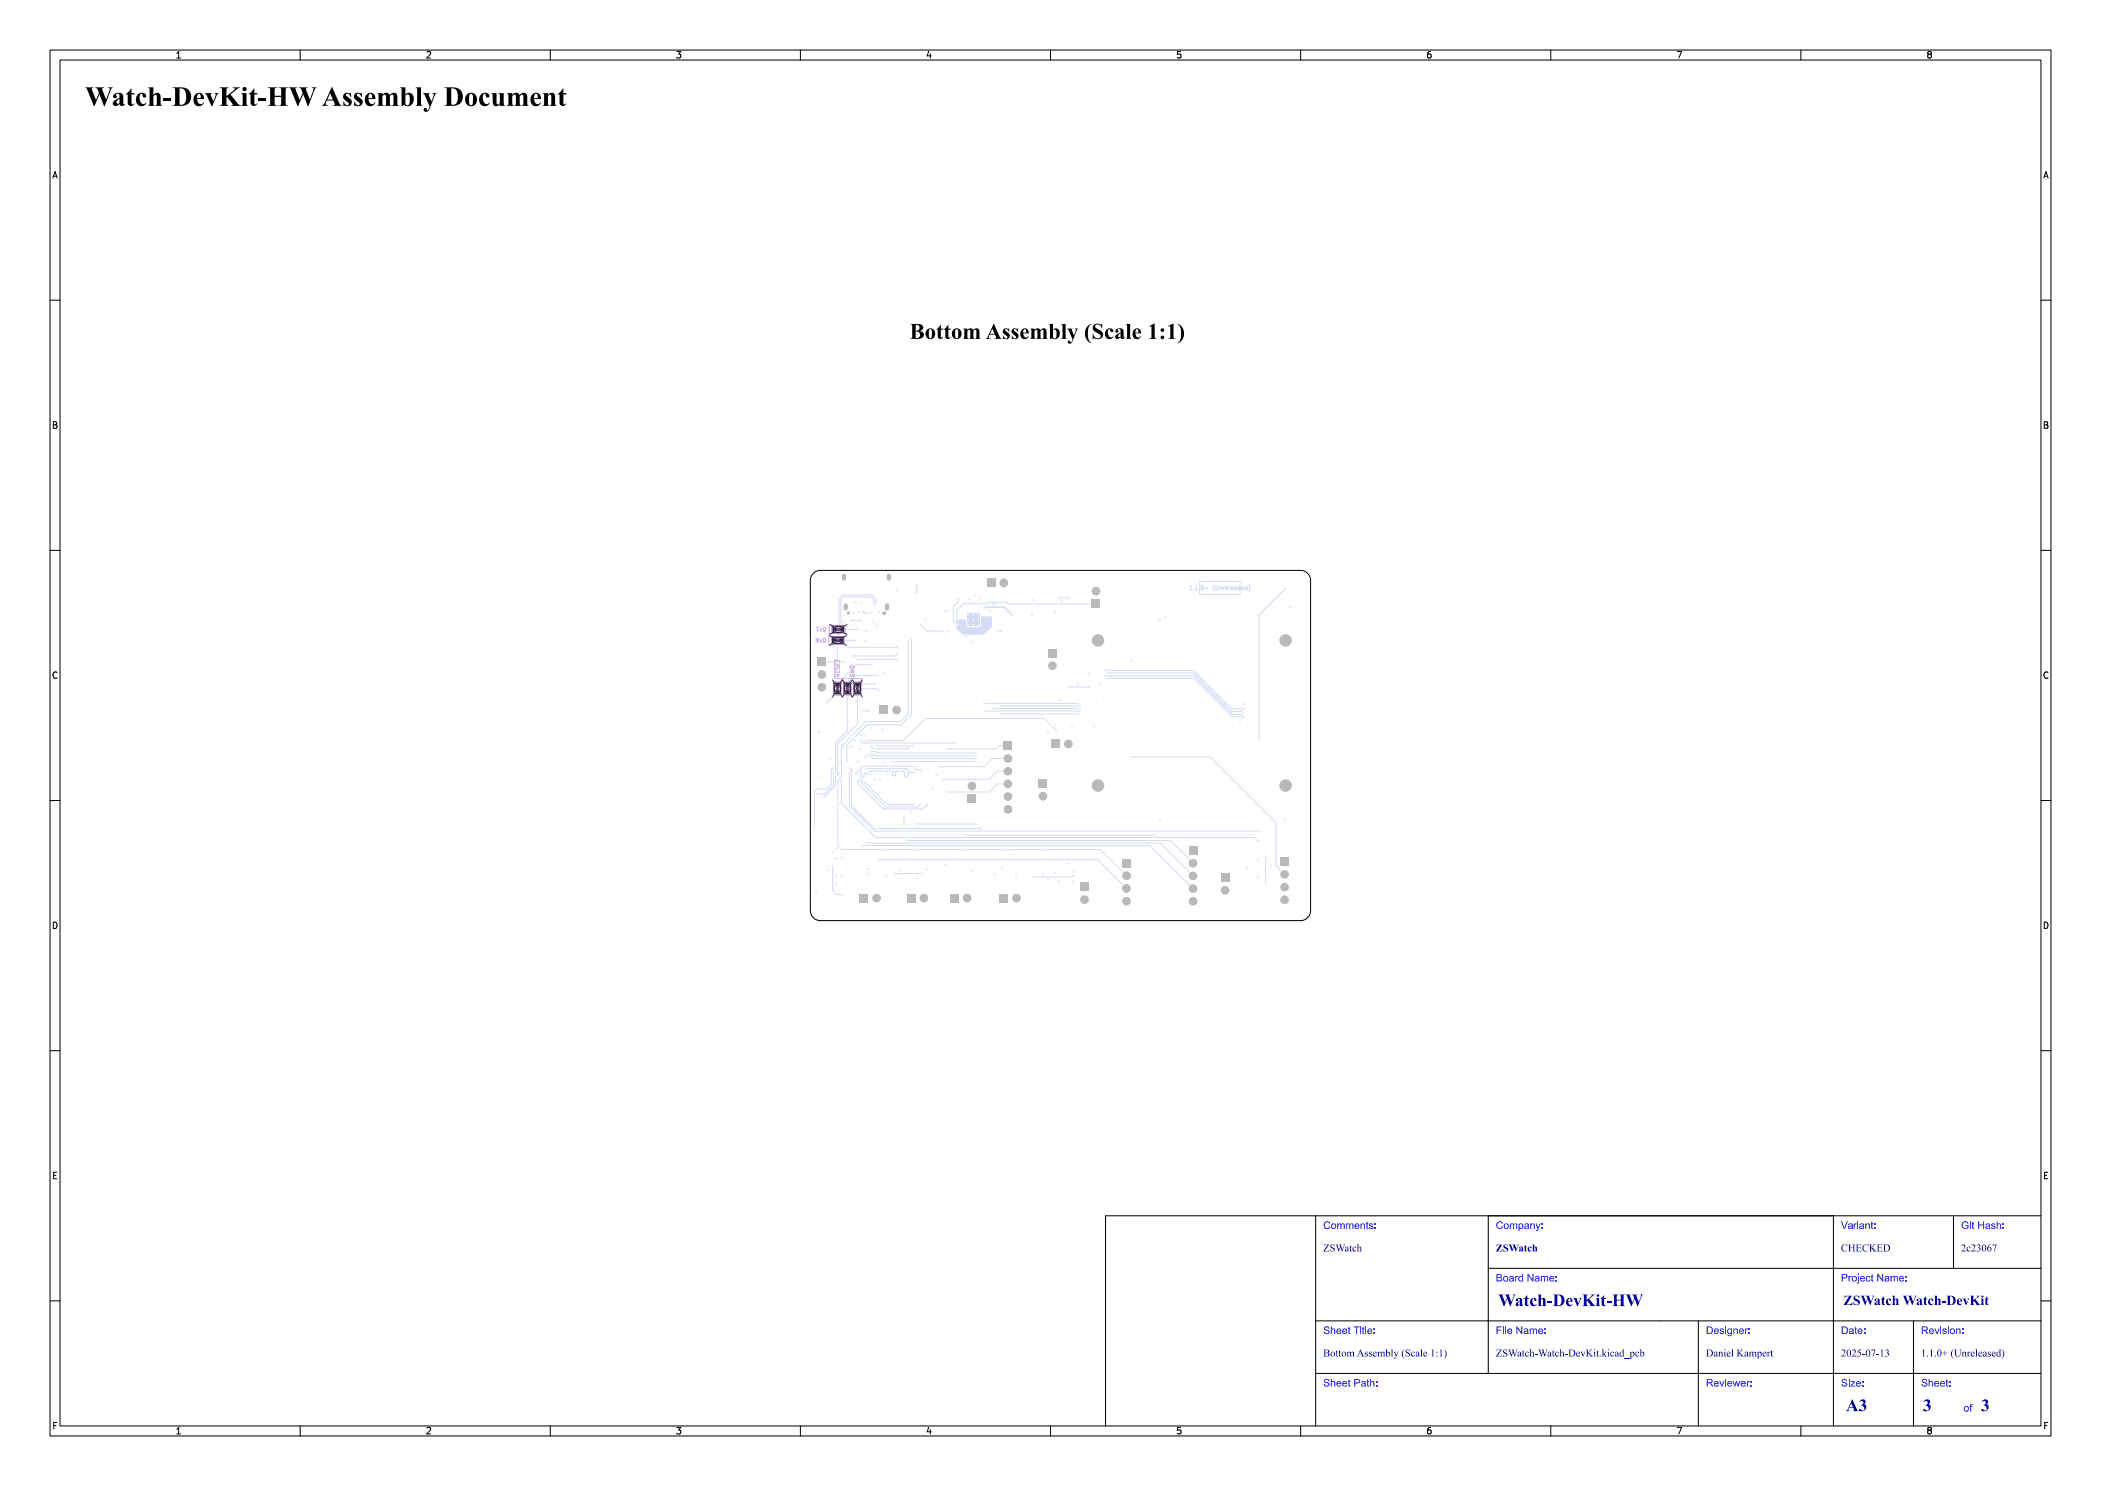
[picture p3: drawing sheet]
<svg xmlns="http://www.w3.org/2000/svg" width="420mm" height="297mm" viewBox="0 0 420 297" stroke-linecap="round" stroke-linejoin="round" font-family="sans-serif">
<defs><g id="words">
<text font-size="5.3" fill="#fff" x="17" y="21.5">Watch-DevKit-HW Assembly Document</text>
<text font-size="4.3" fill="#fff" x="174.4" y="68">Bottom Assembly (Scale 1:1)</text>
<g font-size="3.3" fill="#fff">
<text x="299.5" y="261.2">Watch-DevKit-HW</text>
<text x="369" y="282.2">A3</text>
<text x="384.4" y="282.3">3</text>
<text x="396" y="282.3">3</text>
</g>
<text font-size="2.7" fill="#fff" x="368.5" y="261">ZSWatch Watch-DevKit</text>
<g font-size="2" fill="#fff">
<text x="264.5" y="245.8">Comments:</text>
<text x="299" y="245.8">Company:</text>
<text x="368" y="245.8">Variant:</text>
<text x="392" y="245.8">Git Hash:</text>
<text x="264.5" y="250.2">ZSWatch</text>
<text x="299" y="250.2">ZSWatch</text>
<text x="368" y="250.2">CHECKED</text>
<text x="392" y="250.2">2c23067</text>
<text x="299" y="256.2">Board Name:</text>
<text x="368" y="256.2">Project Name:</text>
<text x="264.5" y="266.8">Sheet Title:</text>
<text x="299" y="266.8">File Name:</text>
<text x="341" y="266.8">Designer:</text>
<text x="368" y="266.8">Date:</text>
<text x="384" y="266.8">Revision:</text>
<text x="264.5" y="271.2">Bottom Assembly (Scale 1:1)</text>
<text x="299" y="271.2">ZSWatch-Watch-DevKit.kicad_pcb</text>
<text x="341" y="271.2">Daniel Kampert</text>
<text x="368" y="271.2">2025-07-13</text>
<text x="384" y="271.2">1.1.0+ (Unreleased)</text>
<text x="264.5" y="277.3">Sheet Path:</text>
<text x="341" y="277.2">Reviewer:</text>
<text x="368" y="277.3">Size:</text>
<text x="384" y="277.2">Sheet:</text>
<text x="392.5" y="282.3">of</text>
</g>
<g font-size="1.7" fill="#fff">
<text x="35" y="11.6">1</text>
<text x="85" y="11.6">2</text>
<text x="135" y="11.6">3</text>
<text x="185" y="11.6">4</text>
<text x="235" y="11.6">5</text>
<text x="285" y="11.6">6</text>
<text x="335" y="11.6">7</text>
<text x="385" y="11.6">8</text>
<text x="10.5" y="35.6">A</text>
<text x="408.5" y="35.6">A</text>
<text x="10.5" y="85.6">B</text>
<text x="408.5" y="85.6">B</text>
<text x="10.5" y="135.7">C</text>
<text x="408.5" y="135.7">C</text>
<text x="10.5" y="185.6">D</text>
<text x="408.5" y="185.6">D</text>
<text x="10.5" y="235.7">E</text>
<text x="408.5" y="235.7">E</text>
<text x="10.5" y="285.6">F</text>
<text x="35" y="286.7">1</text>
<text x="85" y="286.7">2</text>
<text x="135" y="286.7">3</text>
<text x="185" y="286.7">4</text>
<text x="235" y="286.7">5</text>
<text x="285" y="286.7">6</text>
<text x="335" y="286.7">7</text>
<text x="385" y="286.7">8</text>
<text x="408.5" y="285.6">F</text>
</g>
<g font-size="1.1" fill="#fff">
<text x="237.7" y="117.9">1.1.0+ (Unreleased)</text>
<text x="163.4" y="128.4">RxD</text>
<text x="163.4" y="126.2">TxD</text>
<text x="167.9" y="135.5" transform="rotate(-90 167.9 135.5)">~{RESET}</text>
<text x="170.8" y="135.5" transform="rotate(-90 170.8 135.5)">SWD</text>
</g>
<g font-size=".7" fill="#fff">
<text x="166.7" y="128.3">R609</text>
<text x="166.8" y="126">R610</text>
<text x="167.1" y="136.8" transform="rotate(90 167.1 136.8)">R611</text>
<text x="169.1" y="136.8" transform="rotate(90 169.1 136.8)">R608</text>
<text x="171.1" y="136.8" transform="rotate(90 171.1 136.8)">R607</text>
</g>
</g></defs>
<path d="M162.6 114.6l.9-.5 .5-.1h96a2 2 0 0 1 2 2v66a2 2 0 0 1-2 2h-96a2 2 0 0 1-2-2v-66l.1-.5z" fill="none" stroke="#000" stroke-width=".2"/>
<g fill="none" stroke="#d5dbf4" stroke-width=".2">
<path d="M237.8 117.9h.5M237.8 117.3l.2-.2v.8M238.6 117.8v.1M239 117.9h.4M239 117.3l.2-.2v.8M239.8 117.9h.1M239.8 116.2h8.1v2.6h-8.1zM239.8 117.8v.1M240.2 117.1h.1a.37 .37 0 0 1 .3 .4 .37 .37 0 0 1-.4 .3zM240.9 117.6h.6M241.2 117.3v.6M242.7 117a.93 .93 0 0 0 0 1.2"/>
<path d="M243 117.1v.6l.2 .2 .3-.2v-.6M243.9 117.3v.6M243.9 117.4h.3v.5M244.6 117.3v.6M244.8 117.3l-.2 .2M245.1 117.6l.3-.1v-.1h-.3v.4h.3M245.8 117.1l.1 .8M246.2 117.6l.3-.1v-.1h-.3v.4h.3M246.9 117.4h.3v.4l-.2 .1-.1-.3 .3-.1M247.9 117.4h-.3l.3 .2v.2h-.3M248.2 117.6l.4-.1v-.1h-.4l.1 .4h.3M249.3 117.1v.7h-.3l-.1-.4h.4"/>
<path d="M249.6 117a.93 .93 0 0 1 0 1.2"/>
</g>
<g fill="#d5dbf4">
<path d="M218.2 119.8h1.7v1.7h-1.7z" fill-rule="evenodd"/>
<path d="M193.4 122.6h2.5v2.5h-2.5z" fill-rule="evenodd"/>
<path d="M244 174.6h1.7v1.6h-1.7z" fill-rule="evenodd"/>
<path d="M207.6 155.7h1.7v1.8h-1.7z" fill-rule="evenodd"/>
<path d="M255.9 171.4h1.7v1.7h-1.7z" fill-rule="evenodd"/>
<path d="M224.3 171.6h1.7v1.7h-1.7z" fill-rule="evenodd"/>
<path d="M193.4 158.8h1.7v1.7h-1.7z" fill-rule="evenodd"/>
<path d="M197.3 115.7h1.7v1.6h-1.7z" fill-rule="evenodd"/>
<path d="M189.9 178.7h1.7v1.6h-1.7z" fill-rule="evenodd"/>
<path d="M237.6 169.1h1.7v1.7h-1.7z" fill-rule="evenodd"/>
<path d="M181.3 178.7h1.7v1.6h-1.7z" fill-rule="evenodd"/>
<path d="M209.5 129.7h1.7v1.7h-1.7z" fill-rule="evenodd"/>
<path d="M199.8 178.7h1.7v1.6h-1.7z" fill-rule="evenodd"/>
<path d="M163.4 131.4h1.7v1.7h-1.7z" fill-rule="evenodd"/>
<path d="M171.8 178.7h1.7v1.6h-1.7z" fill-rule="evenodd"/>
</g>
<g fill="#d5dbf4">
<circle cx="219.1" cy="118.2" r=".85"/>
<circle cx="195.6" cy="122.8" r=".25"/>
<circle cx="195.6" cy="123.8" r=".25"/>
<circle cx="195.6" cy="124.8" r=".25"/>
<circle cx="194.6" cy="122.8" r=".25"/>
<circle cx="194.6" cy="123.8" r=".25"/>
<circle cx="194.6" cy="124.8" r=".25"/>
<circle cx="193.6" cy="122.8" r=".25"/>
<circle cx="193.6" cy="123.8" r=".25"/>
<circle cx="193.6" cy="124.8" r=".25"/>
<circle cx="244.9" cy="177.9" r=".85"/>
<circle cx="208.5" cy="159.1" r=".85"/>
<circle cx="256.8" cy="174.8" r=".85"/>
<circle cx="256.8" cy="177.3" r=".85"/>
<circle cx="256.8" cy="179.8" r=".85"/>
<circle cx="225.2" cy="175" r=".85"/>
<circle cx="225.2" cy="177.6" r=".85"/>
<circle cx="225.2" cy="180.1" r=".85"/>
<circle cx="194.3" cy="157.1" r=".85"/>
<circle cx="200.7" cy="116.5" r=".85"/>
<circle cx="193.3" cy="179.5" r=".85"/>
<circle cx="238.5" cy="172.5" r=".85"/>
<circle cx="238.5" cy="175.1" r=".85"/>
<circle cx="238.5" cy="177.6" r=".85"/>
<circle cx="238.5" cy="180.1" r=".85"/>
<circle cx="184.7" cy="179.5" r=".85"/>
<circle cx="210.4" cy="133.1" r=".85"/>
<circle cx="203.2" cy="179.5" r=".85"/>
<circle cx="164.3" cy="134.8" r=".85"/>
<circle cx="164.3" cy="137.4" r=".85"/>
<circle cx="175.2" cy="179.5" r=".85"/>
</g>
<path d="M168.7 115.1v.6M177.7 115.1v.6M169.1 121v.6M177.3 121v.6" fill="none" stroke="#d5dbf4" stroke-width=".8"/>
<g fill="#d5dbf4">
<path d="M210.2 147.8h1.7v1.8h-1.7z" fill-rule="evenodd"/>
<path d="M215.9 176.4h1.7v1.7h-1.7z" fill-rule="evenodd"/>
<path d="M200.6 148.2h1.7v1.7h-1.7z" fill-rule="evenodd"/>
<path d="M175.8 141.1h1.7v1.6h-1.7z" fill-rule="evenodd"/>
<path d="M170.8 138.1l1.1-.1 .2 .3v.6l-.3 .1h-1l-.1-.2z" fill-rule="evenodd"/>
<path d="M170.8 136.2h1.1l.2 .2v.6l-.3 .2h-1l-.1-.3z" fill-rule="evenodd"/>
<path d="M166.8 138.1l1.1-.1 .2 .3v.6l-.3 .1h-1l-.1-.2z" fill-rule="evenodd"/>
<path d="M166.8 136.2h1.1l.2 .2v.6l-.3 .2h-1l-.1-.3z" fill-rule="evenodd"/>
<path d="M168.8 138.1l1.1-.1 .2 .3v.6l-.3 .1h-1l-.1-.2z" fill-rule="evenodd"/>
<path d="M168.8 136.2h1.1l.2 .2v.6l-.3 .2h-1l-.1-.3z" fill-rule="evenodd"/>
<path d="M166.1 127.4l.7-.1 .3 .2v.9l-.2 .3h-.6l-.2-.2z" fill-rule="evenodd"/>
<path d="M168 127.4l.7-.1 .2 .2v.9l-.1 .3h-.7l-.2-.2z" fill-rule="evenodd"/>
<path d="M166.2 125.2l.7-.1 .3 .2v1l-.2 .2h-.6l-.2-.2z" fill-rule="evenodd"/>
<path d="M168.1 125.2l.7-.1 .2 .2v1l-.1 .2h-.7l-.2-.2z" fill-rule="evenodd"/>
</g>
<g fill="#d5dbf4">
<circle cx="213.6" cy="148.7" r=".85"/>
<circle cx="216.8" cy="179.8" r=".85"/>
<circle cx="201.5" cy="151.6" r=".85"/>
<circle cx="201.5" cy="154.1" r=".85"/>
<circle cx="201.5" cy="156.7" r=".85"/>
<circle cx="201.5" cy="159.2" r=".85"/>
<circle cx="201.5" cy="161.8" r=".85"/>
<circle cx="179.2" cy="141.9" r=".85"/>
<circle cx="195.9" cy="119.6" r=".22"/>
<circle cx="217.7" cy="134.6" r=".22"/>
<circle cx="200.4" cy="173.6" r=".22"/>
<circle cx="194.3" cy="128.4" r=".23"/>
<circle cx="251.5" cy="175.3" r=".22"/>
<circle cx="254.1" cy="173" r=".23"/>
<circle cx="167.1" cy="171.6" r=".23"/>
<circle cx="251.5" cy="171.9" r=".23"/>
<circle cx="189.6" cy="122.1" r=".22"/>
<circle cx="249.3" cy="173.6" r=".22"/>
<circle cx="168.7" cy="124.2" r=".22"/>
<circle cx="187.2" cy="154.9" r=".23"/>
<circle cx="214.4" cy="176.2" r=".23"/>
<circle cx="177.2" cy="175.2" r=".23"/>
<circle cx="256.9" cy="163.7" r=".23"/>
<circle cx="183.4" cy="175.4" r=".23"/>
<circle cx="248.6" cy="140.7" r=".23"/>
<circle cx="167.1" cy="176.8" r=".22"/>
<circle cx="208.5" cy="174.8" r=".23"/>
<circle cx="176.4" cy="145.8" r=".22"/>
<circle cx="179.8" cy="174" r=".23"/>
<circle cx="172" cy="149.7" r=".22"/>
<circle cx="197.9" cy="122.1" r=".23"/>
<circle cx="175.9" cy="155.8" r=".23"/>
<circle cx="199.6" cy="126.1" r=".22"/>
<circle cx="166" cy="151.8" r=".22"/>
<circle cx="170.4" cy="122.4" r=".23"/>
<circle cx="176.7" cy="134.4" r=".22"/>
<circle cx="168.3" cy="171.5" r=".23"/>
<circle cx="173.6" cy="173.7" r=".22"/>
<circle cx="173.2" cy="126.1" r=".22"/>
<circle cx="212.2" cy="120.1" r=".23"/>
<circle cx="247.8" cy="144" r=".23"/>
<circle cx="209.5" cy="146.4" r=".22"/>
<circle cx="199.2" cy="120.8" r=".22"/>
<circle cx="189" cy="172.9" r=".22"/>
<circle cx="189" cy="122.1" r=".23"/>
<circle cx="258" cy="121.3" r=".23"/>
<circle cx="166.7" cy="161.4" r=".22"/>
<circle cx="175.7" cy="122.3" r=".22"/>
<circle cx="189.5" cy="126.1" r=".23"/>
<circle cx="210.9" cy="122.3" r=".23"/>
<circle cx="231.9" cy="163.8" r=".23"/>
<circle cx="214.3" cy="145.1" r=".22"/>
<circle cx="179.2" cy="118" r=".22"/>
<circle cx="198.8" cy="174.7" r=".22"/>
<circle cx="185.1" cy="173.8" r=".23"/>
<circle cx="193.8" cy="119.8" r=".22"/>
<circle cx="173.6" cy="174.7" r=".23"/>
<circle cx="200.1" cy="126.1" r=".23"/>
<circle cx="220" cy="136.7" r=".23"/>
<circle cx="198.6" cy="120.8" r=".22"/>
<circle cx="215.4" cy="136.7" r=".23"/>
<circle cx="211" cy="144.9" r=".23"/>
<circle cx="163.7" cy="146.4" r=".22"/>
<circle cx="203.2" cy="175.3" r=".23"/>
<circle cx="163.7" cy="155.2" r=".23"/>
<circle cx="214.6" cy="174.3" r=".23"/>
<circle cx="218.6" cy="145.1" r=".23"/>
<circle cx="167.1" cy="175.1" r=".23"/>
<circle cx="163.2" cy="178.2" r=".23"/>
<circle cx="182.1" cy="162.2" r=".23"/>
<circle cx="194.3" cy="174.2" r=".23"/>
<circle cx="186.5" cy="157.6" r=".23"/>
<circle cx="168.3" cy="175" r=".22"/>
<circle cx="233" cy="123.4" r=".23"/>
<circle cx="210.9" cy="174.4" r=".23"/>
<circle cx="191.6" cy="119.8" r=".23"/>
<circle cx="209.4" cy="175.8" r=".23"/>
<circle cx="211.7" cy="176.2" r=".22"/>
<circle cx="213.3" cy="172.6" r=".23"/>
<circle cx="191.3" cy="124.9" r=".23"/>
<circle cx="211.2" cy="146.1" r=".22"/>
<circle cx="173.1" cy="148" r=".22"/>
<circle cx="171.5" cy="156.1" r=".22"/>
<circle cx="185.3" cy="160.8" r=".23"/>
<circle cx="172" cy="155.8" r=".22"/>
<circle cx="184" cy="160.8" r=".23"/>
<circle cx="172.6" cy="156.1" r=".22"/>
<circle cx="182.8" cy="160.8" r=".23"/>
<circle cx="181.5" cy="153.9" r=".23"/>
<circle cx="173.1" cy="153.6" r=".22"/>
<circle cx="170.9" cy="154.6" r=".22"/>
<circle cx="182.9" cy="154.4" r=".22"/>
<circle cx="172" cy="153.5" r=".23"/>
<circle cx="184.1" cy="153.9" r=".23"/>
<circle cx="195" cy="151.6" r=".23"/>
<circle cx="174.2" cy="151.3" r=".22"/>
<circle cx="194.7" cy="151.1" r=".23"/>
<circle cx="173" cy="151.3" r=".22"/>
<circle cx="174.2" cy="150.2" r=".23"/>
<circle cx="195" cy="150.5" r=".23"/>
<circle cx="190.9" cy="148.5" r=".22"/>
<circle cx="172" cy="148" r=".22"/>
<circle cx="217.7" cy="137.3" r=".23"/>
<circle cx="178.4" cy="152.2" r=".23"/>
<circle cx="194.7" cy="152.2" r=".22"/>
<circle cx="213.7" cy="137.3" r=".23"/>
<circle cx="175.6" cy="137.9" r=".22"/>
<circle cx="166.6" cy="153.5" r=".23"/>
<circle cx="165.3" cy="140.4" r=".22"/>
<circle cx="162.8" cy="165.2" r=".22"/>
<circle cx="215.9" cy="141.1" r=".22"/>
<circle cx="200.3" cy="141.1" r=".22"/>
<circle cx="176.6" cy="152.4" r=".22"/>
<circle cx="198.6" cy="141.6" r=".22"/>
<circle cx="174.8" cy="155.8" r=".23"/>
<circle cx="215.5" cy="141.6" r=".22"/>
<circle cx="195.2" cy="164.7" r=".23"/>
<circle cx="211.9" cy="139.8" r=".23"/>
<circle cx="183.1" cy="164.7" r=".22"/>
<circle cx="220.6" cy="139.2" r=".22"/>
<circle cx="165.6" cy="173.9" r=".22"/>
<circle cx="206.6" cy="119.9" r=".23"/>
<circle cx="226.2" cy="151.3" r=".23"/>
<circle cx="206.3" cy="122.9" r=".23"/>
<circle cx="191.3" cy="124.1" r=".23"/>
<circle cx="194.4" cy="120.7" r=".22"/>
<circle cx="197.9" cy="123.6" r=".22"/>
<circle cx="188.3" cy="126.1" r=".23"/>
<circle cx="184.1" cy="125" r=".23"/>
<circle cx="167.2" cy="169.7" r=".22"/>
<circle cx="200.2" cy="142.7" r=".22"/>
<circle cx="177.4" cy="154.6" r=".23"/>
<circle cx="215.5" cy="142.7" r=".22"/>
<circle cx="196.7" cy="140.6" r=".22"/>
<circle cx="215.5" cy="140.6" r=".22"/>
<circle cx="215.9" cy="142.1" r=".22"/>
<circle cx="174.2" cy="154.6" r=".23"/>
<circle cx="196.9" cy="142.1" r=".23"/>
<circle cx="169.3" cy="129.4" r=".22"/>
<circle cx="179.4" cy="129.4" r=".22"/>
<circle cx="183.2" cy="116.9" r=".23"/>
<circle cx="183.2" cy="118.5" r=".22"/>
<circle cx="193.1" cy="166.9" r=".22"/>
<circle cx="230.8" cy="166.9" r=".23"/>
<circle cx="193.1" cy="127.1" r=".23"/>
<circle cx="183.7" cy="169.8" r=".23"/>
<circle cx="168.2" cy="152.2" r=".22"/>
<circle cx="176.7" cy="169.8" r=".22"/>
<circle cx="192.8" cy="169.8" r=".22"/>
<circle cx="181.6" cy="128.3" r=".23"/>
<circle cx="201.4" cy="169.8" r=".22"/>
<circle cx="209.3" cy="169.8" r=".23"/>
<circle cx="175.6" cy="171.8" r=".22"/>
<circle cx="208.2" cy="171.8" r=".23"/>
<circle cx="182.2" cy="171.8" r=".22"/>
<circle cx="169.3" cy="152.2" r=".22"/>
<circle cx="191.5" cy="171.8" r=".22"/>
<circle cx="200.9" cy="171.8" r=".22"/>
<circle cx="182.2" cy="127.7" r=".22"/>
<circle cx="214.6" cy="175" r=".22"/>
<circle cx="206.5" cy="175.3" r=".22"/>
<circle cx="163.4" cy="158.7" r=".23"/>
<circle cx="166.7" cy="154.5" r=".22"/>
<circle cx="167.7" cy="154.6" r=".23"/>
<circle cx="164.7" cy="159.3" r=".22"/>
<circle cx="180.7" cy="163.2" r=".23"/>
<circle cx="180.7" cy="164.8" r=".23"/>
<circle cx="171.5" cy="152.3" r=".23"/>
<circle cx="184.3" cy="174.6" r=".22"/>
<circle cx="179" cy="174.6" r=".22"/>
<circle cx="179.4" cy="130.7" r=".22"/>
<circle cx="170.4" cy="131.1" r=".23"/>
<circle cx="172.6" cy="142.1" r=".23"/>
<circle cx="173.6" cy="142.1" r=".22"/>
<circle cx="179.4" cy="131.8" r=".22"/>
<circle cx="171.5" cy="131.8" r=".22"/>
<circle cx="168.8" cy="132.3" r=".22"/>
<circle cx="172.5" cy="122.2" r=".22"/>
<circle cx="173.4" cy="122.6" r=".22"/>
<circle cx="168.3" cy="178.8" r=".23"/>
<circle cx="171.7" cy="122.3" r=".23"/>
<circle cx="185" cy="123.7" r=".22"/>
<circle cx="166.4" cy="173.1" r=".23"/>
<circle cx="166.4" cy="170.5" r=".23"/>
<circle cx="174.2" cy="122.3" r=".23"/>
<circle cx="172.9" cy="128.1" r=".22"/>
<circle cx="166.6" cy="129.3" r=".22"/>
<circle cx="231.8" cy="123.9" r=".23"/>
<circle cx="196.1" cy="165.6" r=".22"/>
<circle cx="169.8" cy="153.5" r=".22"/>
<circle cx="172.5" cy="169" r=".22"/>
<circle cx="168.7" cy="149.4" r=".23"/>
<circle cx="251.7" cy="166.1" r=".23"/>
<circle cx="169.8" cy="154.6" r=".22"/>
<circle cx="251.7" cy="147.7" r=".23"/>
<circle cx="256.9" cy="117.7" r=".23"/>
<circle cx="168.2" cy="156.1" r=".23"/>
<circle cx="251.6" cy="168.2" r=".23"/>
<circle cx="181.7" cy="149.7" r=".23"/>
<circle cx="174.2" cy="149.2" r=".22"/>
<circle cx="173.6" cy="168.5" r=".22"/>
<circle cx="169.8" cy="149.4" r=".23"/>
<circle cx="175.3" cy="149.1" r=".23"/>
<circle cx="253" cy="176.6" r=".22"/>
<circle cx="253" cy="171.4" r=".23"/>
<circle cx="182.5" cy="149.1" r=".23"/>
<circle cx="181.2" cy="168" r=".23"/>
<circle cx="170.4" cy="149.1" r=".23"/>
<circle cx="248.6" cy="143.3" r=".23"/>
<circle cx="221.4" cy="135.6" r=".23"/>
<circle cx="248.3" cy="142.2" r=".22"/>
<circle cx="221.4" cy="134.5" r=".23"/>
<circle cx="248.3" cy="142.8" r=".23"/>
<circle cx="220.8" cy="135.1" r=".22"/>
<circle cx="248.6" cy="141.7" r=".23"/>
<circle cx="220.8" cy="134" r=".22"/>
<circle cx="170.9" cy="148" r=".23"/>
<circle cx="189.4" cy="158.3" r=".22"/>
<circle cx="172" cy="146.9" r=".22"/>
<circle cx="187.8" cy="153.2" r=".22"/>
<circle cx="173.1" cy="147" r=".22"/>
<circle cx="188.6" cy="155.8" r=".23"/>
<circle cx="174.2" cy="145.6" r=".23"/>
<circle cx="189.3" cy="149.7" r=".22"/>
<circle cx="172.1" cy="124" r=".23"/>
<circle cx="170.2" cy="124" r=".23"/>
<circle cx="174.9" cy="124.7" r=".22"/>
<circle cx="171.2" cy="120.6" r=".23"/>
<circle cx="174.9" cy="136.6" r=".22"/>
<circle cx="170.7" cy="120.3" r=".22"/>
<circle cx="175.4" cy="135" r=".23"/>
<circle cx="175.4" cy="125.1" r=".23"/>
<circle cx="170.9" cy="128" r=".23"/>
<circle cx="175.2" cy="120.4" r=".23"/>
<circle cx="171.4" cy="125.8" r=".22"/>
<circle cx="174.7" cy="120.8" r=".22"/>
<circle cx="174.4" cy="132.8" r=".22"/>
<circle cx="172.2" cy="120.4" r=".23"/>
<circle cx="174.4" cy="124.2" r=".22"/>
<circle cx="226.1" cy="132.1" r=".22"/>
<circle cx="213.7" cy="119.5" r=".23"/>
<circle cx="211.7" cy="119.5" r=".23"/>
<circle cx="196.8" cy="121.4" r=".22"/>
<circle cx="202.3" cy="122.9" r=".22"/>
<circle cx="194.9" cy="119" r=".22"/>
</g>
<g fill="none" stroke="#d5dbf4" stroke-width=".2">
<path d="M183.2 116.9v1.6M191.6 119.8v.4l-1 1v2.9l.7 .8M211.7 119.5h2M256.9 117.8l-5.2 5.2v24.7M166.6 128v1.3M166.7 125.5v.3l.7 .7v5.4M167.2 138.5l-1.9 1.9M167.4 131.9l-.4 .4h-2.7M167.4 131.9l.4 .4h1M169.3 129.4h10.1M169.4 138.5v7.5l-2.4 2.4v5.7l-.3 .4v2.3l-1.9 1.9h-1.4M170.2 124h1.9"/>
<path d="M171.4 138.5v6.2l-4 4v5.6l.3 .3-.7 .7v1.7l-2.3 2.3M171.5 131.8h7.9M172.5 122.2l.4 .4h.5M174.4 132.8h-3.1l-3.9 3.9M174.7 120.8v-1l-.5-.5h-5.5l-.6 .6v4.5l.4 .4v1h2.9M174.9 136.6l-.1 .1h-3.4M175.2 120.4v-.6l-.9-.9h-5.8l-.8 .8v7.6l.7 .7h2.5M175.4 135h-4.3l-1.7 1.7M175.6 137.9l-.3-.3h-7l-.9 .9M179.4 130.7l-.4 .4h-8.6M181.6 128.3v14.3l-1.6 1.6h-6.9l-4.9 4.9v6.2l-.7 .7v13.1l.7 .7h51.8l5.2 5.2M182.2 127.7v15.1l-2.1 2.1h-6.8l-4 4v3.3"/>
<path d="M184.1 125l1.1 1.1h3.1M213.7 137.3h4M219.1 120.7h-17.5l-.3-.3h-3.9l-.3 .3h-4.5l-1.3 1.3v2.1M220.8 135.1h17.9l7.7 7.7h1.9M220.8 134h17.8l7.7 7.7h2.3M221.4 135.6h17.3l7.7 7.7h2.2M221.4 134.5h17.2l7.7 7.7h2M166.6 153.5l-.4 .4v2.8l-1 1h-1.9l-.5 .5v7M168.2 156.1v4.4l6.9 6.9h75.6l.9 .9M169.8 154.6v6.5l3 3M169.8 153.5l.5 .4v7.2l4.5 4.5h21.3M171.5 156.1v.5l5.1 5.1h7.8l.9-.9"/>
<path d="M172 155.8v.4l5.1 5.1h6.4l.5-.5M172 153.5l.4-.4h10.2l.8 .8h.7M172 148l.5 .5h18.4M172.6 156.1l4.7 4.7h5.5M172.6 142.1h1M173.1 153.6h8.1l.3 .3M174.2 149.2l.4 .4h7.1M174.2 151.3l.3 .3h20.5M174.2 150.2h.9l.3 .3h19.6M175.3 149.1h.1M175.3 149.1h7.2M178.4 152.2h16.3"/>
<path d="M182.9 154.4h-1.4v.7a.31 .31 0 0 1-.3 .3 .31 .31 0 0 1-.3-.3l-.1-.7-.4-.3-1.3 .1-.1 .7a.31 .31 0 0 1-.3 .2 .31 .31 0 0 1-.3-.2v-.6l-.2-.2h-4.2l-.5 .5-.7 .1-.1 .4a.31 .31 0 0 1-.3 .3 .31 .31 0 0 1-.3-.3v-.9a.31 .31 0 0 0-.4-.2 .31 .31 0 0 0-.2 .4l-.1 .1-.5 .1M194.7 151.1h-19.7l-.3-.3h-1.2l-.5 .5M196.7 140.6h18.8M196.9 142.1h19M198.6 141.6h16.9M200.2 142.7h15.3M200.3 141.1h15.6M201.5 154.1h-2.1l-1.7 1.7h-9.1M201.5 156.7h-2.1l-1.6 1.6h-8.4M201.5 151.6h-3.1l-1.6 1.6h-9M201.5 149.1h-1.8l-.6 .6h-9.8M211.2 146.1l-2.5-2.5h-23.7l-4.4 4.4h-7.5"/>
<path d="M226.2 151.3h15.7l13.2 13.2v8.6l1.7 1.7M166.4 173.1v4.9l.8 .8h1.1M172.5 169h57.4l8.6 8.6M172.8 164.1h.1M172.8 164.1l2 2h76.9M173.6 168.5h58.3l6.6 6.6M175.6 171.8h43.8l5.8 5.8M179 174.6h5.3M180.7 163.2v1.6M181.2 168h52.8l4.5 4.5M183.1 164.7h12.1M193.1 166.9h37.7"/>
<path d="M214.6 175l-.3 .3h-7.8M253 171.4v5.2"/>
</g>
<path d="M196.8 121.4h4l1.5 1.5M196.8 121.4h.1" fill="none" stroke="#d5dbf4" stroke-width=".3"/>
<path d="M191.1 123.8h1.9l.1 1.3 .2 .2h2.6l.2-.2 .1-1.9h2l.1 .1v1.9l-1.7 1.7h-3.2l-.3-.2-.6 .2-1.4-1.4v-.3a.4 .4 0 0 0 .5-.2 .4 .4 0 0 0-.4-.5l-.2-.3z" fill-rule="evenodd" fill="#d5dbf4"/>
<g fill="#fff">
<circle cx="195.9" cy="119.6" r=".12"/>
<circle cx="217.7" cy="134.6" r=".13"/>
<circle cx="200.4" cy="173.6" r=".13"/>
<circle cx="194.3" cy="128.4" r=".12"/>
<circle cx="251.5" cy="175.3" r=".12"/>
<circle cx="254.1" cy="173" r=".12"/>
<circle cx="167.1" cy="171.6" r=".13"/>
<circle cx="251.5" cy="171.9" r=".12"/>
<circle cx="189.6" cy="122.1" r=".12"/>
<circle cx="249.3" cy="173.6" r=".13"/>
<circle cx="168.7" cy="124.2" r=".13"/>
<circle cx="187.2" cy="154.9" r=".12"/>
<circle cx="214.4" cy="176.2" r=".12"/>
<circle cx="177.2" cy="175.2" r=".12"/>
<circle cx="256.9" cy="163.7" r=".12"/>
<circle cx="183.4" cy="175.4" r=".12"/>
<circle cx="248.6" cy="140.7" r=".12"/>
<circle cx="167.1" cy="176.8" r=".13"/>
<circle cx="208.5" cy="174.8" r=".12"/>
<circle cx="176.4" cy="145.8" r=".12"/>
<circle cx="179.8" cy="174" r=".12"/>
<circle cx="172" cy="149.7" r=".12"/>
<circle cx="197.9" cy="122.1" r=".12"/>
<circle cx="175.9" cy="155.8" r=".12"/>
<circle cx="199.6" cy="126.1" r=".12"/>
<circle cx="166" cy="151.8" r=".12"/>
<circle cx="170.4" cy="122.4" r=".13"/>
<circle cx="176.7" cy="134.4" r=".13"/>
<circle cx="168.3" cy="171.5" r=".13"/>
<circle cx="173.6" cy="173.7" r=".12"/>
<circle cx="173.2" cy="126.1" r=".13"/>
<circle cx="212.2" cy="120.1" r=".13"/>
<circle cx="247.8" cy="144" r=".13"/>
<circle cx="209.5" cy="146.4" r=".12"/>
<circle cx="199.2" cy="120.8" r=".13"/>
<circle cx="189" cy="172.9" r=".12"/>
<circle cx="189" cy="122.1" r=".13"/>
<circle cx="258" cy="121.3" r=".13"/>
<circle cx="166.7" cy="161.4" r=".12"/>
<circle cx="175.7" cy="122.3" r=".13"/>
<circle cx="189.5" cy="126.1" r=".12"/>
<circle cx="210.9" cy="122.4" r=".12"/>
<circle cx="231.9" cy="163.8" r=".12"/>
<circle cx="214.3" cy="145.1" r=".13"/>
<circle cx="179.2" cy="118" r=".13"/>
<circle cx="198.8" cy="174.7" r=".13"/>
<circle cx="185.1" cy="173.8" r=".12"/>
<circle cx="193.8" cy="119.8" r=".12"/>
<circle cx="173.6" cy="174.7" r=".12"/>
<circle cx="200.1" cy="126.1" r=".12"/>
<circle cx="220" cy="136.7" r=".13"/>
<circle cx="198.6" cy="120.8" r=".13"/>
<circle cx="215.4" cy="136.7" r=".13"/>
<circle cx="211" cy="144.9" r=".12"/>
<circle cx="163.7" cy="146.3" r=".12"/>
<circle cx="203.2" cy="175.3" r=".12"/>
<circle cx="163.7" cy="155.1" r=".12"/>
<circle cx="214.6" cy="174.3" r=".12"/>
<circle cx="218.6" cy="145.1" r=".13"/>
<circle cx="167.1" cy="175.1" r=".13"/>
<circle cx="163.2" cy="178.2" r=".12"/>
<circle cx="182.1" cy="162.3" r=".13"/>
<circle cx="194.3" cy="174.2" r=".12"/>
<circle cx="186.5" cy="157.6" r=".12"/>
<circle cx="168.3" cy="175" r=".13"/>
<circle cx="233" cy="123.4" r=".13"/>
<circle cx="210.9" cy="174.4" r=".12"/>
<circle cx="191.6" cy="119.8" r=".13"/>
<circle cx="209.4" cy="175.8" r=".12"/>
<circle cx="211.7" cy="176.2" r=".13"/>
<circle cx="213.3" cy="172.6" r=".12"/>
<circle cx="191.3" cy="124.9" r=".12"/>
<circle cx="211.2" cy="146.1" r=".13"/>
<circle cx="173.1" cy="148" r=".13"/>
<circle cx="171.5" cy="156.1" r=".13"/>
<circle cx="185.3" cy="160.8" r=".12"/>
<circle cx="172" cy="155.8" r=".13"/>
<circle cx="184" cy="160.8" r=".12"/>
<circle cx="172.6" cy="156.1" r=".13"/>
<circle cx="182.8" cy="160.8" r=".12"/>
<circle cx="181.5" cy="153.9" r=".13"/>
<circle cx="173.1" cy="153.6" r=".13"/>
<circle cx="170.9" cy="154.6" r=".13"/>
<circle cx="182.9" cy="154.4" r=".12"/>
<circle cx="172" cy="153.5" r=".13"/>
<circle cx="184.1" cy="153.9" r=".12"/>
<circle cx="195" cy="151.6" r=".12"/>
<circle cx="174.2" cy="151.3" r=".13"/>
<circle cx="194.7" cy="151.1" r=".12"/>
<circle cx="173" cy="151.3" r=".13"/>
<circle cx="174.2" cy="150.2" r=".12"/>
<circle cx="195" cy="150.5" r=".12"/>
<circle cx="190.9" cy="148.5" r=".13"/>
<circle cx="172" cy="148" r=".13"/>
<circle cx="217.7" cy="137.3" r=".13"/>
<circle cx="178.4" cy="152.2" r=".13"/>
<circle cx="194.7" cy="152.2" r=".13"/>
<circle cx="213.7" cy="137.3" r=".12"/>
<circle cx="175.6" cy="138" r=".13"/>
<circle cx="166.6" cy="153.5" r=".13"/>
<circle cx="165.3" cy="140.4" r=".13"/>
<circle cx="162.8" cy="165.2" r=".13"/>
<circle cx="215.9" cy="141.1" r=".13"/>
<circle cx="200.3" cy="141.1" r=".13"/>
<circle cx="176.6" cy="152.4" r=".13"/>
<circle cx="198.6" cy="141.6" r=".12"/>
<circle cx="174.8" cy="155.8" r=".13"/>
<circle cx="215.5" cy="141.6" r=".12"/>
<circle cx="195.2" cy="164.7" r=".12"/>
<circle cx="211.9" cy="139.8" r=".12"/>
<circle cx="183.1" cy="164.7" r=".12"/>
<circle cx="220.6" cy="139.2" r=".13"/>
<circle cx="165.6" cy="173.9" r=".13"/>
<circle cx="206.6" cy="119.9" r=".12"/>
<circle cx="226.2" cy="151.3" r=".12"/>
<circle cx="206.3" cy="122.9" r=".12"/>
<circle cx="191.3" cy="124.1" r=".12"/>
<circle cx="194.4" cy="120.7" r=".13"/>
<circle cx="197.9" cy="123.6" r=".13"/>
<circle cx="188.3" cy="126.1" r=".13"/>
<circle cx="184.1" cy="125" r=".12"/>
<circle cx="167.2" cy="169.7" r=".13"/>
<circle cx="200.2" cy="142.7" r=".13"/>
<circle cx="177.4" cy="154.6" r=".12"/>
<circle cx="215.5" cy="142.7" r=".12"/>
<circle cx="196.7" cy="140.6" r=".13"/>
<circle cx="215.5" cy="140.6" r=".12"/>
<circle cx="215.9" cy="142.1" r=".12"/>
<circle cx="174.2" cy="154.6" r=".12"/>
<circle cx="196.9" cy="142.1" r=".12"/>
<circle cx="169.3" cy="129.4" r=".12"/>
<circle cx="179.4" cy="129.4" r=".12"/>
<circle cx="183.2" cy="116.9" r=".12"/>
<circle cx="183.2" cy="118.5" r=".12"/>
<circle cx="193.1" cy="166.9" r=".12"/>
<circle cx="230.8" cy="166.9" r=".13"/>
<circle cx="193.1" cy="127.1" r=".12"/>
<circle cx="183.7" cy="169.8" r=".12"/>
<circle cx="168.2" cy="152.2" r=".13"/>
<circle cx="176.7" cy="169.8" r=".12"/>
<circle cx="192.8" cy="169.8" r=".12"/>
<circle cx="181.6" cy="128.3" r=".12"/>
<circle cx="201.4" cy="169.8" r=".12"/>
<circle cx="209.3" cy="169.8" r=".12"/>
<circle cx="175.6" cy="171.8" r=".13"/>
<circle cx="208.2" cy="171.8" r=".13"/>
<circle cx="182.2" cy="171.8" r=".13"/>
<circle cx="169.3" cy="152.2" r=".13"/>
<circle cx="191.5" cy="171.8" r=".12"/>
<circle cx="200.9" cy="171.8" r=".13"/>
<circle cx="182.2" cy="127.7" r=".13"/>
<circle cx="214.6" cy="175" r=".13"/>
<circle cx="206.5" cy="175.3" r=".12"/>
<circle cx="163.4" cy="158.7" r=".12"/>
<circle cx="166.7" cy="154.5" r=".12"/>
<circle cx="167.7" cy="154.6" r=".12"/>
<circle cx="164.7" cy="159.3" r=".12"/>
<circle cx="180.7" cy="163.2" r=".12"/>
<circle cx="180.7" cy="164.8" r=".12"/>
<circle cx="171.5" cy="152.3" r=".12"/>
<circle cx="184.3" cy="174.6" r=".13"/>
<circle cx="179" cy="174.6" r=".13"/>
<circle cx="179.4" cy="130.7" r=".13"/>
<circle cx="170.4" cy="131.1" r=".13"/>
<circle cx="172.6" cy="142.1" r=".12"/>
<circle cx="173.6" cy="142.1" r=".12"/>
<circle cx="179.4" cy="131.8" r=".13"/>
<circle cx="171.5" cy="131.8" r=".12"/>
<circle cx="168.8" cy="132.3" r=".13"/>
<circle cx="172.5" cy="122.2" r=".12"/>
<circle cx="173.4" cy="122.6" r=".13"/>
<circle cx="168.3" cy="178.8" r=".12"/>
<circle cx="171.7" cy="122.3" r=".12"/>
<circle cx="185" cy="123.7" r=".13"/>
<circle cx="166.4" cy="173.1" r=".12"/>
<circle cx="166.4" cy="170.5" r=".12"/>
<circle cx="174.2" cy="122.3" r=".12"/>
<circle cx="172.9" cy="128.1" r=".13"/>
<circle cx="166.6" cy="129.3" r=".13"/>
<circle cx="231.8" cy="123.9" r=".13"/>
<circle cx="196.1" cy="165.6" r=".12"/>
<circle cx="169.8" cy="153.5" r=".13"/>
<circle cx="172.5" cy="169" r=".13"/>
<circle cx="168.7" cy="149.4" r=".13"/>
<circle cx="251.7" cy="166.1" r=".12"/>
<circle cx="169.8" cy="154.6" r=".13"/>
<circle cx="251.7" cy="147.7" r=".13"/>
<circle cx="256.9" cy="117.7" r=".12"/>
<circle cx="168.2" cy="156.1" r=".13"/>
<circle cx="251.6" cy="168.3" r=".13"/>
<circle cx="181.7" cy="149.6" r=".13"/>
<circle cx="174.2" cy="149.2" r=".13"/>
<circle cx="173.6" cy="168.5" r=".12"/>
<circle cx="169.8" cy="149.4" r=".12"/>
<circle cx="175.3" cy="149.1" r=".12"/>
<circle cx="253" cy="176.6" r=".13"/>
<circle cx="253" cy="171.4" r=".12"/>
<circle cx="182.5" cy="149.1" r=".12"/>
<circle cx="181.2" cy="168" r=".12"/>
<circle cx="170.4" cy="149.1" r=".13"/>
<circle cx="248.6" cy="143.3" r=".12"/>
<circle cx="221.4" cy="135.6" r=".12"/>
<circle cx="248.3" cy="142.2" r=".13"/>
<circle cx="221.4" cy="134.5" r=".12"/>
<circle cx="248.3" cy="142.8" r=".13"/>
<circle cx="220.8" cy="135.1" r=".13"/>
<circle cx="248.6" cy="141.7" r=".12"/>
<circle cx="220.8" cy="134" r=".12"/>
<circle cx="170.9" cy="148" r=".13"/>
<circle cx="189.4" cy="158.3" r=".12"/>
<circle cx="172" cy="146.9" r=".13"/>
<circle cx="187.8" cy="153.2" r=".12"/>
<circle cx="173.1" cy="147" r=".12"/>
<circle cx="188.6" cy="155.8" r=".12"/>
<circle cx="174.2" cy="145.6" r=".12"/>
<circle cx="189.3" cy="149.7" r=".12"/>
<circle cx="172.1" cy="124" r=".13"/>
<circle cx="170.2" cy="124" r=".13"/>
<circle cx="174.9" cy="124.6" r=".12"/>
<circle cx="171.2" cy="120.6" r=".12"/>
<circle cx="174.9" cy="136.6" r=".13"/>
<circle cx="170.7" cy="120.3" r=".12"/>
<circle cx="175.4" cy="135" r=".12"/>
<circle cx="175.4" cy="125.1" r=".12"/>
<circle cx="170.9" cy="128" r=".12"/>
<circle cx="175.2" cy="120.4" r=".12"/>
<circle cx="171.4" cy="125.8" r=".13"/>
<circle cx="174.7" cy="120.8" r=".13"/>
<circle cx="174.4" cy="132.8" r=".12"/>
<circle cx="172.2" cy="120.4" r=".12"/>
<circle cx="174.4" cy="124.2" r=".12"/>
<circle cx="226.1" cy="132.1" r=".13"/>
<circle cx="213.7" cy="119.5" r=".12"/>
<circle cx="211.7" cy="119.5" r=".12"/>
<circle cx="196.8" cy="121.4" r=".13"/>
<circle cx="202.3" cy="122.9" r=".12"/>
<circle cx="194.9" cy="119" r=".12"/>
<circle cx="219.1" cy="120.7" r=".5"/>
<circle cx="219.1" cy="118.2" r=".5"/>
<circle cx="195.6" cy="122.8" r=".12"/>
<circle cx="195.6" cy="123.8" r=".12"/>
<circle cx="195.6" cy="124.8" r=".12"/>
<circle cx="194.6" cy="122.8" r=".13"/>
<circle cx="194.6" cy="123.8" r=".13"/>
<circle cx="194.6" cy="124.8" r=".12"/>
<circle cx="193.6" cy="122.8" r=".12"/>
<circle cx="193.6" cy="123.8" r=".13"/>
<circle cx="193.6" cy="124.8" r=".12"/>
<circle cx="244.9" cy="175.4" r=".5"/>
<circle cx="244.9" cy="177.9" r=".5"/>
<circle cx="219.5" cy="157" r="1.25"/>
<circle cx="208.5" cy="156.6" r=".5"/>
<circle cx="208.5" cy="159.1" r=".5"/>
<circle cx="256.8" cy="172.2" r=".5"/>
<circle cx="256.8" cy="174.8" r=".5"/>
<circle cx="256.8" cy="177.3" r=".5"/>
<circle cx="256.8" cy="179.8" r=".5"/>
<circle cx="225.2" cy="172.5" r=".5"/>
<circle cx="225.2" cy="175" r=".5"/>
<circle cx="225.2" cy="177.6" r=".5"/>
<circle cx="225.2" cy="180.1" r=".5"/>
<circle cx="194.3" cy="159.6" r=".5"/>
<circle cx="194.3" cy="157.1" r=".5"/>
<circle cx="198.1" cy="116.5" r=".5"/>
<circle cx="200.7" cy="116.5" r=".5"/>
<circle cx="190.8" cy="179.5" r=".5"/>
<circle cx="193.3" cy="179.5" r=".5"/>
<circle cx="238.5" cy="170" r=".5"/>
<circle cx="238.5" cy="172.5" r=".5"/>
<circle cx="238.5" cy="175.1" r=".5"/>
<circle cx="238.5" cy="177.6" r=".5"/>
<circle cx="238.5" cy="180.1" r=".5"/>
<circle cx="182.1" cy="179.5" r=".5"/>
<circle cx="184.7" cy="179.5" r=".5"/>
<circle cx="210.4" cy="130.5" r=".5"/>
<circle cx="210.4" cy="133.1" r=".5"/>
<circle cx="200.6" cy="179.5" r=".5"/>
<circle cx="203.2" cy="179.5" r=".5"/>
<circle cx="164.3" cy="132.3" r=".5"/>
<circle cx="164.3" cy="134.8" r=".5"/>
<circle cx="164.3" cy="137.4" r=".5"/>
<circle cx="172.7" cy="179.5" r=".5"/>
<circle cx="175.2" cy="179.5" r=".5"/>
<circle cx="169.6" cy="122.6" r=".32"/>
</g>
<path d="M176.6 122.6h.3" fill="none" stroke="#fff" stroke-width=".65"/>
<path d="M168.7 115.1v.6M177.7 115.1v.6M169.1 121v.6M177.3 121v.6" fill="none" stroke="#fff" stroke-width=".5"/>
<g fill="#fff">
<circle cx="211" cy="148.7" r=".5"/>
<circle cx="213.6" cy="148.7" r=".5"/>
<circle cx="257" cy="157" r="1.25"/>
<circle cx="219.5" cy="128" r="1.25"/>
<circle cx="216.8" cy="177.3" r=".5"/>
<circle cx="216.8" cy="179.8" r=".5"/>
<circle cx="201.5" cy="149.1" r=".5"/>
<circle cx="201.5" cy="151.6" r=".5"/>
<circle cx="201.5" cy="154.1" r=".5"/>
<circle cx="201.5" cy="156.7" r=".5"/>
<circle cx="201.5" cy="159.2" r=".5"/>
<circle cx="201.5" cy="161.8" r=".5"/>
<circle cx="257" cy="128" r="1.25"/>
<circle cx="176.7" cy="141.9" r=".5"/>
<circle cx="179.2" cy="141.9" r=".5"/>
</g>
<g fill="#b9b9b9">
<path d="M218.2 119.8h1.7v1.7h-1.7z" fill-rule="evenodd"/>
<path d="M244 174.6h1.7v1.6h-1.7z" fill-rule="evenodd"/>
<path d="M207.6 155.7h1.7v1.8h-1.7z" fill-rule="evenodd"/>
<path d="M255.9 171.4h1.7v1.7h-1.7z" fill-rule="evenodd"/>
<path d="M224.3 171.6h1.7v1.7h-1.7z" fill-rule="evenodd"/>
<path d="M193.4 158.8h1.7v1.7h-1.7z" fill-rule="evenodd"/>
<path d="M197.3 115.7h1.7v1.6h-1.7z" fill-rule="evenodd"/>
<path d="M189.9 178.7h1.7v1.6h-1.7z" fill-rule="evenodd"/>
<path d="M237.6 169.1h1.7v1.7h-1.7z" fill-rule="evenodd"/>
<path d="M181.3 178.7h1.7v1.6h-1.7z" fill-rule="evenodd"/>
<path d="M209.5 129.7h1.7v1.7h-1.7z" fill-rule="evenodd"/>
<path d="M199.8 178.7h1.7v1.6h-1.7z" fill-rule="evenodd"/>
<path d="M163.4 131.4h1.7v1.7h-1.7z" fill-rule="evenodd"/>
<path d="M171.8 178.7h1.7v1.6h-1.7z" fill-rule="evenodd"/>
</g>
<g fill="#b9b9b9">
<circle cx="219.1" cy="118.2" r=".85"/>
<circle cx="244.9" cy="177.9" r=".85"/>
<circle cx="219.5" cy="157" r="1.25"/>
<circle cx="208.5" cy="159.1" r=".85"/>
<circle cx="256.8" cy="174.8" r=".85"/>
<circle cx="256.8" cy="177.3" r=".85"/>
<circle cx="256.8" cy="179.8" r=".85"/>
<circle cx="225.2" cy="175" r=".85"/>
<circle cx="225.2" cy="177.6" r=".85"/>
<circle cx="225.2" cy="180.1" r=".85"/>
<circle cx="194.3" cy="157.1" r=".85"/>
<circle cx="200.7" cy="116.5" r=".85"/>
<circle cx="193.3" cy="179.5" r=".85"/>
<circle cx="238.5" cy="172.5" r=".85"/>
<circle cx="238.5" cy="175.1" r=".85"/>
<circle cx="238.5" cy="177.6" r=".85"/>
<circle cx="238.5" cy="180.1" r=".85"/>
<circle cx="184.7" cy="179.5" r=".85"/>
<circle cx="210.4" cy="133.1" r=".85"/>
<circle cx="203.2" cy="179.5" r=".85"/>
<circle cx="164.3" cy="134.8" r=".85"/>
<circle cx="164.3" cy="137.4" r=".85"/>
<circle cx="175.2" cy="179.5" r=".85"/>
<circle cx="169.6" cy="122.6" r=".32"/>
</g>
<path d="M176.6 122.6h.3" fill="none" stroke="#b9b9b9" stroke-width=".65"/>
<path d="M168.7 115.1v.6M177.7 115.1v.6M169.1 121v.6M177.3 121v.6" fill="none" stroke="#b9b9b9" stroke-width=".8"/>
<g fill="#b9b9b9">
<path d="M210.2 147.8h1.7v1.8h-1.7z" fill-rule="evenodd"/>
<path d="M215.9 176.4h1.7v1.7h-1.7z" fill-rule="evenodd"/>
<path d="M200.6 148.2h1.7v1.7h-1.7z" fill-rule="evenodd"/>
<path d="M175.8 141.1h1.7v1.6h-1.7z" fill-rule="evenodd"/>
<path d="M170.8 138.1l1.1-.1 .2 .3v.6l-.3 .1h-1l-.1-.2z" fill-rule="evenodd"/>
<path d="M170.8 136.2h1.1l.2 .2v.6l-.3 .2h-1l-.1-.3z" fill-rule="evenodd"/>
<path d="M166.8 138.1l1.1-.1 .2 .3v.6l-.3 .1h-1l-.1-.2z" fill-rule="evenodd"/>
<path d="M166.8 136.2h1.1l.2 .2v.6l-.3 .2h-1l-.1-.3z" fill-rule="evenodd"/>
<path d="M168.8 138.1l1.1-.1 .2 .3v.6l-.3 .1h-1l-.1-.2z" fill-rule="evenodd"/>
<path d="M168.8 136.2h1.1l.2 .2v.6l-.3 .2h-1l-.1-.3z" fill-rule="evenodd"/>
<path d="M166.1 127.4l.7-.1 .3 .2v.9l-.2 .3h-.6l-.2-.2z" fill-rule="evenodd"/>
<path d="M168 127.4l.7-.1 .2 .2v.9l-.1 .3h-.7l-.2-.2z" fill-rule="evenodd"/>
<path d="M166.2 125.2l.7-.1 .3 .2v1l-.2 .2h-.6l-.2-.2z" fill-rule="evenodd"/>
<path d="M168.1 125.2l.7-.1 .2 .2v1l-.1 .2h-.7l-.2-.2z" fill-rule="evenodd"/>
</g>
<g fill="#b9b9b9">
<circle cx="213.6" cy="148.7" r=".85"/>
<circle cx="257" cy="157" r="1.25"/>
<circle cx="219.5" cy="128" r="1.25"/>
<circle cx="216.8" cy="179.8" r=".85"/>
<circle cx="201.5" cy="151.6" r=".85"/>
<circle cx="201.5" cy="154.1" r=".85"/>
<circle cx="201.5" cy="156.7" r=".85"/>
<circle cx="201.5" cy="159.2" r=".85"/>
<circle cx="201.5" cy="161.8" r=".85"/>
<circle cx="257" cy="128" r="1.25"/>
<circle cx="179.2" cy="141.9" r=".85"/>
</g>
<g fill="none" stroke="#db9de1" stroke-width=".2">
<path d="M163.2 128l.3-.1 .1-.3h-.4v.8M163.2 125.4h.5M163.3 128l.3 .4M163.5 125.4v.8M163.9 125.6l.4 .6M163.9 127.8l.4 .6M164.3 125.6l-.4 .6M164.3 127.8l-.4 .6M164.6 125.4a.4 .4 0 0 1 .5 .4 .4 .4 0 0 1-.5 .4zM164.6 127.6a.4 .4 0 0 1 .5 .4 .4 .4 0 0 1-.5 .4zM166.4 127.2h-.8v1.6h.8M166.5 135.6h1.7v.8"/>
<path d="M166.5 124.9h-.8v1.8h.8M166.7 137.4v.4M166.8 131.9v3.4M167 131.9v.4M167 132.6v.3h.8v-.3M167 134v.4h.8v-.4M167 132.1h.8M167.1 133.3v.4a.33 .33 0 0 0 .4-.4l.3 .1v.3M167.3 127.3h.4M167.3 128.7h.4M167.4 125.1h.4M167.4 126.5h.4"/>
<path d="M167.4 132.7v.2M167.4 134.2v.2M167.5 135.2l-.1-.4h-.3l-.1 .4h.8M167.8 134.8l-.3 .2M168.1 137.4v.4M168.5 136.4v-.8h3.7v.8M168.7 137.4v.4M169.9 133.8l.8 .2-.5 .2 .5 .1-.8 .2M170 134.8v.4a.33 .33 0 0 0 .4-.4h.3v.4M170 133.2a.43 .43 0 0 1 .5-.1 .43 .43 0 0 1 .2 .4h-.8zM170.1 137.4v.4M170.7 137.4v.4"/>
<path d="M172.1 137.4v.4"/>
</g>
<g fill="none" stroke="#400080" stroke-width=".2">
<path d="M165.8 127l3.4 2M165.9 124.8l3.4 2M166.4 135.9l2 3.4M166.5 128.6h2zM166.5 127.3l2 .1zM166.5 127.3v1.4zM166.5 128h2M166.6 126.4h2zM166.6 125.1l2 .1zM166.6 125.1v1.4zM166.6 125.8h2M166.7 138.6h1.4z"/>
<path d="M166.7 136.6h1.4zM166.7 136.6l.1 2zM166.8 128l.1 .2M166.8 128l.1-.2-.3-.1v.5M166.9 125.8l.1 .2M166.9 125.8l.1-.2-.3-.1v.5M167.1 128l.3-.1v.3M167.1 128.2h.1M167.2 136.8h.5l-.1 .2-.2-.1M167.2 137.7v.3M167.2 138.2v.3M167.2 128.2h.2"/>
<path d="M167.2 125.8l.3-.1v.3M167.2 126h.1M167.3 126h.2M167.4 127.7l-.3 .1v.4M167.4 137.2v.3h-.2l.1-.3 .2 .1 .2 .2M167.4 128.2h.1M167.4 136.9l-.2 .1M167.4 136.6v2M167.5 125.5l-.3 .1v.4M167.5 126h.1M167.5 137.7l.2 .2h-.5M167.5 138.2l.2 .1h-.5"/>
<path d="M167.6 128.2l.1-.5 .2 .2-.1 .3M167.6 128.2h.1M167.7 128.2h.1M167.7 126h.3M167.7 125.7l.1-.2v.5M167.8 128.2h.1M168 136.6v2zM168.3 128.2h-.2M168.3 128.2h.1M168.3 125.5h.1M168.3 126h.1M168.3 125.5l-.1 .2 .1 .3"/>
<path d="M168.3 125.5l.2 .2-.2 .3M168.4 127.9l-.3 .1v-.2h.3l-.1 .4M168.4 135.9l-2 3.4M168.4 135.9l2 3.4M168.5 127.3v1.4zM168.6 125.1v1.4zM168.7 138.6h1.4zM168.7 136.6h1.4zM168.7 136.6l.1 2zM169.2 136.8h.5l-.1 .2-.2-.1M169.2 127l-3.4 2M169.2 137.8h.4a.22 .22 0 0 1-.2 .2 .22 .22 0 0 1-.2-.2z"/>
<path d="M169.3 124.8l-3.4 2M169.4 137.2v.3h-.2l.1-.3 .2 .1 .2 .2M169.4 136.9l-.2 .1M169.4 138.2l-.2 .1v.1h.2M169.4 138.2h.1M169.4 136.6v2M169.4 138.2v.1M169.4 138.4h.1M169.4 138.3v.1M169.4 138.4l.1 .1M169.5 138.2l-.1 .1M169.5 138.2h.1"/>
<path d="M169.5 138.5h.1M169.6 138.2h.1M169.6 138.4v.1M169.6 138.2v.2M169.6 137.9h.1M169.6 138.4h.1M170 136.6v2zM170.4 135.9l-2 3.4M170.4 135.9l2 3.4M170.7 138.6h1.4zM170.7 136.6h1.4zM170.7 136.6l.1 2z"/>
<path d="M171.2 136.8h.5l-.1 .2-.2-.1M171.2 137.8h.4a.22 .22 0 0 1-.2 .2 .22 .22 0 0 1-.2-.2zM171.4 137.2v.3h-.2l.1-.3 .2 .1 .2 .2M171.4 136.9l-.2 .1M171.4 136.6v2M171.6 137.9h.1M171.7 138.2v.3l-.5-.2M172 136.6v2zM172.4 135.9l-2 3.4"/>
</g>
<path d="M166.4 127.3l2.1 1.4M166.5 125.1l2.1 1.4M166.7 136.5l1.4 2.1M168.1 136.5l-1.4 2.1M168.5 127.3l-2.1 1.4M168.6 125.1l-2.1 1.4M168.7 136.5l1.4 2.1M170.1 136.5l-1.4 2.1M170.7 136.5l1.4 2.1M172.1 136.5l-1.4 2.1" fill="none" stroke="#d63034" stroke-width=".2"/>
<g fill="none" stroke="#000" stroke-width=".2">
<path d="M10 10h400v277h-400zM12 12h396v273h-396zM35.3 11.6h.8M35.3 10.7l.4-.4v1.3M60 10v2M85.3 10.4l.5-.1 .3 .4-.8 .9h.8M110 10v2M135.3 10.3h.8l-.4 .5 .3 .1v.6l-.2 .1-.5-.1M160 10v2M185.7 10.2l-.4 1h.9M186 10.7v.9M210 10v2"/>
<path d="M236 10.3h-.6l-.1 .6 .2-.1 .5 .1 .1 .1-.1 .5-.2 .1-.5-.1M260 10v2M286 10.3l-.4 .1-.2 .2-.1 .7 .3 .3 .4-.1 .1-.5-.1-.1-.4-.1-.3 .2M310 10v2M335.3 10.3h.9l-.6 1.3M360 10v2M385.6 10.9l-.3 .2 .1 .4 .2 .1 .4-.1 .1-.2-.1-.3-.2-.1M385.6 10.9l-.3-.3 .3-.3h.2l.3 .2-.3 .4M385.6 10.9h.2M10.6 35.6l.4-1.3 .4 1.3M10.7 35.2h.6M408.6 35.6l.4-1.3 .4 1.3"/>
<path d="M408.7 35.2h.6M10 60h2M408 60h2M10.7 84.3h.4l.2 .2-.2 .4 .2 .1 .1 .3-.2 .3h-.5zM10.7 84.9h.4M408.6 84.3h.5l.2 .2-.2 .4 .2 .1 .1 .3-.3 .3h-.5zM408.6 84.9h.5M10 110h2M408 110h2M11.4 134.4a.62 .62 0 0 0-.9 .5 .62 .62 0 0 0 .7 .7l.2-.1M409.4 134.4a.62 .62 0 0 0-.9 .5 .62 .62 0 0 0 .6 .7l.3-.1M10 160h2"/>
<path d="M408 160h2M10.7 184.3a.66 .66 0 0 1 .7 .6 .66 .66 0 0 1-.7 .7zM408.6 184.3a.66 .66 0 0 1 .8 .6 .66 .66 0 0 1-.8 .7zM10 210h2M408 210h2M10.7 234.9h.5M11.3 234.3h-.6v1.3h.6M408.7 234.9h.4M409.3 234.3h-.6v1.3h.6M10 260h2M408 260h2M10.8 284.9h.4"/>
<path d="M11.4 284.3h-.6v1.3M35.3 285.7l.4-.4v1.3M35.3 286.6h.8M60 285v2M85.3 285.4l.5-.1 .3 .4-.8 .9h.8M110 285v2M135.3 285.3h.8l-.4 .5 .3 .1v.6l-.2 .1-.5-.1M160 285v2M185.7 285.2l-.4 1h.9M186 285.7v.9M210 285v2M236 285.3h-.6l-.1 .6 .2-.1 .5 .1 .1 .1-.1 .5-.2 .1-.5-.1"/>
<path d="M260 285v2M286 285.3l-.4 .1-.2 .2-.1 .7 .3 .3 .4-.1 .1-.5-.1-.1-.4-.1-.3 .2M310 285v2M335.3 285.3h.9l-.6 1.3M360 285v2M385.6 285.9l-.3-.3 .3-.3h.2l.3 .2-.3 .4M385.6 285.9l-.3 .2v.2l.3 .3 .4-.1 .1-.2v-.2l-.3-.2M385.6 285.9h.2M408.7 284.9h.5M409.4 284.3h-.7v1.3"/>
</g>
<path d="M384.7 279.9a.55 .55 0 0 1 .9-.2 .55 .55 0 0 1-.1 .9 .81 .81 0 0 1 .2 1.2 .81 .81 0 0 1-1.3 0l.3-.2a.54 .54 0 0 0 .8 .2 .72 .72 0 0 0-.6-1 .41 .41 0 0 0 .5-.3 .41 .41 0 0 0-.3-.5 .41 .41 0 0 0-.5 .3z" fill-rule="evenodd" fill="#00007f"/>
<g fill="#00f">
<path d="M384.3 275.7l.7-.1 .2 .4-.1 .1a.32 .32 0 0 0-.4-.4 .32 .32 0 0 0-.3 .5h.3a.5 .5 0 0 1 .6 .6 .5 .5 0 0 1-.8 .3l-.4-.3v-.2h.2a.39 .39 0 0 0 .4 .4 .39 .39 0 0 0 .4-.4l-.9-.4v-.2z" fill-rule="evenodd"/>
<path d="M385.5 275.6h.2v.6l.3-.2 .4 .2v.9h-.2v-.7a.27 .27 0 0 0-.3-.2 .27 .27 0 0 0-.2 .3v.6h-.2z" fill-rule="evenodd"/>
<path d="M386.8 276.2a.51 .51 0 0 1 .6-.1 .51 .51 0 0 1 .2 .5h-.8l.3 .4 .5-.2a.52 .52 0 0 1-.6 .3 .52 .52 0 0 1-.3-.6h.8l-.3-.3-.4 .3h-.1z" fill-rule="evenodd"/>
<path d="M388 276.2a.51 .51 0 0 1 .6-.1 .51 .51 0 0 1 .2 .5h-.8l.2 .4 .6-.2a.52 .52 0 0 1-.6 .3 .52 .52 0 0 1-.4-.6h.8l-.3-.3-.3 .3h-.2z" fill-rule="evenodd"/>
<path d="M389.1 275.8l.2-.1v.3h.1v.2h-.1v.6l.2 .3a.27 .27 0 0 1-.3 0 .27 .27 0 0 1-.1-.3v-.6h-.2z" fill-rule="evenodd"/>
<path d="M389.7 276h.2v.2h-.2z" fill-rule="evenodd"/>
<path d="M389.7 276.9h.2v.2h-.2z" fill-rule="evenodd"/>
<path d="M392.7 281.1a.54 .54 0 0 1 .9 .1 .54 .54 0 0 1-.3 .8 .54 .54 0 0 1-.7-.4h.2a.37 .37 0 0 0 .5 .4 .37 .37 0 0 0 0-.7l-.3-.1-.2 .4h-.2z" fill-rule="evenodd"/>
<path d="M393.9 280.7l.4-.1v.2l-.3 .1 .2 .3h-.2v.9h-.2v-.9h-.1z" fill-rule="evenodd"/>
</g>
<path d="M396.3 279.9a.55 .55 0 0 1 .9-.2 .55 .55 0 0 1-.1 .9 .81 .81 0 0 1 .2 1.2 .81 .81 0 0 1-1.3 0l.3-.2a.54 .54 0 0 0 .8 .2 .71 .71 0 0 0-.6-1 .41 .41 0 0 0 .5-.3 .41 .41 0 0 0-.3-.5 .41 .41 0 0 0-.5 .3z" fill-rule="evenodd" fill="#00007f"/>
<g fill="#00f">
<path d="M368.3 275.7l.7-.1 .2 .4-.1 .1a.32 .32 0 0 0-.4-.4 .32 .32 0 0 0-.3 .5h.3a.5 .5 0 0 1 .6 .6 .5 .5 0 0 1-.8 .3l-.4-.3v-.2h.2a.39 .39 0 0 0 .4 .4 .39 .39 0 0 0 .4-.4l-.9-.4v-.2z" fill-rule="evenodd"/>
<path d="M369.5 275.6h.2v.2h-.2z" fill-rule="evenodd"/>
<path d="M369.5 276h.2v1.1h-.2z" fill-rule="evenodd"/>
<path d="M369.9 276h.9l-.7 1h.8v.1h-1l.7-.9h-.7z" fill-rule="evenodd"/>
<path d="M371.1 276.2a.51 .51 0 0 1 .6-.1 .51 .51 0 0 1 .3 .5h-.8l.2 .4 .6-.2a.52 .52 0 0 1-.7 .3 .52 .52 0 0 1-.3-.6h.8l-.3-.3-.3 .3h-.2z" fill-rule="evenodd"/>
<path d="M372.3 276h.2v.2h-.2z" fill-rule="evenodd"/>
<path d="M372.3 276.9h.2v.2h-.2z" fill-rule="evenodd"/>
</g>
<g fill="#00007f">
<path d="M370.3 279.7l.9 2.1 .3 .2h-1.1l.2-.1-.1-.5h-.9l-.1 .5 .3 .1h-.8l.6-.8h.8l-.3-.7-.4 .7h-.1z" fill-rule="evenodd"/>
<path d="M371.9 279.9a.55 .55 0 0 1 .8-.2 .55 .55 0 0 1 0 .9 .81 .81 0 0 1 .1 1.2 .81 .81 0 0 1-1.2 0l.2-.2a.54 .54 0 0 0 .8 .2 .72 .72 0 0 0-.6-1 .41 .41 0 0 0 .5-.3 .41 .41 0 0 0-.3-.5 .41 .41 0 0 0-.5 .3z" fill-rule="evenodd"/>
</g>
<path d="M366.5 274.5h41.5M382.5 274.5v10.5M408 264h-41.5v21" fill="none" stroke="#000" stroke-width=".2"/>
<g fill="#00f">
<path d="M384.2 265.1h.6a.42 .42 0 0 1 .6 .4 .42 .42 0 0 1-.5 .4l.6 .7h-.3l-.4-.6h-.2h-.2v.6h-.2v-.8l.9-.1a.25 .25 0 0 0 0-.3 .25 .25 0 0 0-.3-.1h-.4v.5h-.2z" fill-rule="evenodd"/>
<path d="M385.7 265.7l.1-.1a.51 .51 0 0 1 .6 0 .51 .51 0 0 1 .2 .5h-.8l.2 .4 .6-.2a.52 .52 0 0 1-.7 .3 .52 .52 0 0 1-.3-.6h.8l-.3-.3-.3 .3h-.2z" fill-rule="evenodd"/>
<path d="M386.7 265.5h.2l.3 .9 .3-.9h.2l-.4 1.1h-.2z" fill-rule="evenodd"/>
<path d="M387.9 265.1h.2v.2h-.2z" fill-rule="evenodd"/>
<path d="M387.9 265.5h.2v1.1h-.2z" fill-rule="evenodd"/>
<path d="M388.4 265.6l.5-.1 .2 .3h-.2a.21 .21 0 0 0-.2-.2 .21 .21 0 0 0-.1 .3 .43 .43 0 0 1 .4 .1 .43 .43 0 0 1 .1 .4l-.2 .2h-.4l-.2-.3h.1a.24 .24 0 0 0 .3 .3 .24 .24 0 0 0 .2-.4 .43 .43 0 0 1-.6-.5z" fill-rule="evenodd"/>
<path d="M389.4 265.1h.2v.2h-.2z" fill-rule="evenodd"/>
<path d="M389.4 265.5h.2v1.1h-.2z" fill-rule="evenodd"/>
<path d="M390 265.6a.54 .54 0 0 1 .8 .1 .54 .54 0 0 1-.3 .8 .54 .54 0 0 1-.7-.4h.2a.37 .37 0 0 0 .5 .4 .37 .37 0 0 0 .1-.7l-.4-.1-.2 .4h-.2z" fill-rule="evenodd"/>
<path d="M391 265.5h.2v.2l.3-.2a.35 .35 0 0 1 .4 .5v.6h-.2v-.6a.27 .27 0 0 0-.3-.3 .27 .27 0 0 0-.2 .3v.6h-.2z" fill-rule="evenodd"/>
<path d="M392.2 265.5h.2v.2h-.2z" fill-rule="evenodd"/>
<path d="M392.2 266.4h.2v.2h-.2z" fill-rule="evenodd"/>
</g>
<g fill="#00007f">
<path d="M384.2 269.9l.4-.2v1.3l.2 .1h-.5l.1-.1v-.9v-.2z" fill-rule="evenodd"/>
<path d="M385.8 269.9l.4-.2v1.3l.2 .1h-.6l.2-.1v-.9v-.2z" fill-rule="evenodd"/>
<path d="M387.4 269.8l.1-.1a.7 .7 0 0 1 .6 .7 .7 .7 0 0 1-.6 .7l-.3-.5 .2-.1a.36 .36 0 0 0 0 .4 .36 .36 0 0 0 .4 .1l.1-.6-.2-.6a.42 .42 0 0 0-.3 .7l-.2-.1z" fill-rule="evenodd"/>
<path d="M388.2 270.4h.5l.1-.5v.5l.5 .1h-.5l-.1 .5v-.5z" fill-rule="evenodd"/>
<path d="M390.3 269.8l.3-.1a1.42 1.42 0 0 0 0 1.9l-.5-.6a1.12 1.12 0 0 1 .2-1.2z" fill-rule="evenodd"/>
<path d="M390.6 269.7h.6l-.2 .2v.7a.41 .41 0 0 0 .4 .5 .41 .41 0 0 0 .4-.6v-.7l-.2-.1h.5l-.2 .2v.6a.54 .54 0 0 1-.6 .7 .54 .54 0 0 1-.5-.7v-.7z" fill-rule="evenodd"/>
<path d="M392.1 270.3l.4-.1v.2a.29 .29 0 0 1 .3-.2 .29 .29 0 0 1 .2 .3v.5l.2 .1h-.5l.1-.2v-.5l-.1-.1-.2 .1v.6l.1 .1h-.5l.2-.1v-.6z" fill-rule="evenodd"/>
<path d="M393.2 270.3l.3-.1v.2l.2-.2h.2l-.4 .3v.5l.2 .1h-.5l.1-.1v-.5v-.2z" fill-rule="evenodd"/>
<path d="M394.1 270.3l.4-.1 .2 .2v.1h-.6l.1 .4 .3 .1 .2-.2a.41 .41 0 0 1-.6 .3 .41 .41 0 0 1-.1-.6h.5l-.2-.3-.3 .3z" fill-rule="evenodd"/>
<path d="M394.9 269.8l.3-.1v1.3l.1 .1h-.4l.1-.1v-.9z" fill-rule="evenodd"/>
<path d="M395.6 270.3l.4-.1 .2 .2 .1 .1h-.7l.2 .4 .3 .1 .1-.2a.41 .41 0 0 1-.5 .3 .41 .41 0 0 1-.2-.6h.5l-.2-.3-.3 .3z" fill-rule="evenodd"/>
<path d="M396.5 270.2l.5 .1 .1 .7 .1-.1-.1 .2-.7-.1v-.1l.3 .1 .2-.1v-.3l-.5 .3 .5-.4-.2-.3-.2 .3z" fill-rule="evenodd"/>
<path d="M397.4 270.2h.5v.3l-.2-.3-.2 .1 .1 .2a.34 .34 0 0 1 .4 .5 .34 .34 0 0 1-.6 .1v-.3l.2 .3 .2-.2-.4-.4z" fill-rule="evenodd"/>
<path d="M398.3 270.3l.4-.1 .2 .2v.1h-.6l.1 .4 .3 .1 .2-.2a.41 .41 0 0 1-.6 .3 .41 .41 0 0 1-.1-.6h.5l-.2-.3-.3 .3z" fill-rule="evenodd"/>
<path d="M399.6 269.8l.3-.1v1.3h.1l-.6 .2-.3-.2v-.4h.2l.1 .4 .3-.1-.1-.7-.3 .1v.3h-.2v-.1a.4 .4 0 0 1 .6-.3v-.4z" fill-rule="evenodd"/>
<path d="M400.1 269.7a1.08 1.08 0 0 1 0 1.9 1.42 1.42 0 0 0 0-1.9z" fill-rule="evenodd"/>
<circle cx="385.3" cy="271" r=".11"/>
<circle cx="386.9" cy="271" r=".11"/>
</g>
<path d="M382.5 264v10.5" fill="none" stroke="#000" stroke-width=".2"/>
<g fill="#00f">
<path d="M368.2 265.1h.5a.75 .75 0 0 1 .7 .8 .75 .75 0 0 1-.7 .7h-.5v-.2h.5a.58 .58 0 0 0 .5-.5 .58 .58 0 0 0-.5-.6h-.3v1.1h-.2z" fill-rule="evenodd"/>
<path d="M369.7 265.6l.2-.1a.47 .47 0 0 1 .5 .1 .47 .47 0 0 1 .1 .6l.1 .4-.2-.1-.5 .1-.3-.1v-.2l.6 .2 .1-.4-.7 .2a.57 .57 0 0 1 .7-.4l-.1-.2-.6 .1z" fill-rule="evenodd"/>
<path d="M370.9 265.3l.1-.1v.3h.2v.2h-.2v.6l.2 .3a.27 .27 0 0 1-.3 0 .27 .27 0 0 1 0-.3v-.6h-.2z" fill-rule="evenodd"/>
<path d="M371.5 265.7l.1-.1a.51 .51 0 0 1 .5 0 .51 .51 0 0 1 .2 .5h-.8l.3 .4 .5-.2a.52 .52 0 0 1-.6 .3 .52 .52 0 0 1-.4-.6h.9l-.3-.3-.4 .3h-.2z" fill-rule="evenodd"/>
<path d="M372.6 265.5h.2v.2h-.2z" fill-rule="evenodd"/>
<path d="M372.6 266.4h.2v.2h-.2z" fill-rule="evenodd"/>
</g>
<path d="M408 253.5h-41.5v10.5" fill="none" stroke="#000" stroke-width=".2"/>
<g fill="#00f">
<path d="M368.2 254.6h.5a.46 .46 0 0 1 .6 .5 .46 .46 0 0 1-.6 .4h-.3v.6h-.2v-.8h.7l.2-.2-.2-.3h-.5v.5h-.2z" fill-rule="evenodd"/>
<path d="M369.5 255h.2v.2l.4-.2v.2a.24 .24 0 0 0-.3 .1 .24 .24 0 0 0-.1 .3v.5h-.2z" fill-rule="evenodd"/>
<path d="M370.3 255.1a.55 .55 0 0 1 .9 .1 .55 .55 0 0 1-.3 .8 .55 .55 0 0 1-.7-.4h.2a.37 .37 0 0 0 .5 .4 .37 .37 0 0 0 0-.7l-.3-.1-.2 .4h-.2z" fill-rule="evenodd"/>
<path d="M371.4 254.6h.2v.2h-.2z" fill-rule="evenodd"/>
<path d="M371.4 255h.2v1.2a.3 .3 0 0 1-.1 .3 .3 .3 0 0 1-.3 0l.2-.2z" fill-rule="evenodd"/>
<path d="M371.9 255.2a.51 .51 0 0 1 .7-.1 .51 .51 0 0 1 .2 .5h-.8l.2 .4 .6-.2a.52 .52 0 0 1-.6 .3 .52 .52 0 0 1-.4-.6h.8l-.3-.3-.3 .3h-.2z" fill-rule="evenodd"/>
<path d="M373.1 255.1h.6l.2 .3h-.2a.34 .34 0 0 0-.5-.2 .34 .34 0 0 0 0 .6l.3 .2 .2-.3h.2a.53 .53 0 0 1-.8 .3 .53 .53 0 0 1 0-.8z" fill-rule="evenodd"/>
<path d="M374.1 254.8l.2-.1v.3h.2v.2h-.2v.6l.2 .3a.27 .27 0 0 1-.3 0 .27 .27 0 0 1-.1-.3v-.6h-.1z" fill-rule="evenodd"/>
<path d="M375.3 254.6h.2l.8 1.2v-1.2h.2v1.5h-.2l-.8-1.2v1.2h-.2z" fill-rule="evenodd"/>
<path d="M376.9 255.1l.1-.1a.47 .47 0 0 1 .6 .1 .47 .47 0 0 1 0 .6l.1 .4-.2-.1-.5 .1-.3-.1v-.2l.6 .2 .2-.4-.8 .2a.57 .57 0 0 1 .8-.4l-.2-.2-.6 .1z" fill-rule="evenodd"/>
<path d="M377.9 255h.2v.2l.3-.2 .3 .2 .3-.2 .3 .1 .1 1h-.2l-.1-.9a.26 .26 0 0 0-.2 0 .26 .26 0 0 0-.1 .3v.6h-.2v-.8l-.4-.1-.1 .9h-.2z" fill-rule="evenodd"/>
<path d="M379.8 255.2a.51 .51 0 0 1 .6-.1 .51 .51 0 0 1 .2 .5h-.8l.3 .4 .5-.2a.52 .52 0 0 1-.6 .3 .52 .52 0 0 1-.4-.6h.8l-.3-.3-.3 .3h-.2z" fill-rule="evenodd"/>
<path d="M380.9 255h.2v.2h-.2z" fill-rule="evenodd"/>
<path d="M380.9 255.9h.2v.2h-.2z" fill-rule="evenodd"/>
</g>
<g fill="#00007f">
<path d="M368.2 269.8a.42 .42 0 0 1 .6 .1 .42 .42 0 0 1-.1 .6l-.4 .5 .7-.1-.1 .2h-.9a.88 .88 0 0 0 .6-1.2h-.2l-.3 .2z" fill-rule="evenodd"/>
<path d="M369.3 269.8l.2-.1a.7 .7 0 0 1 .5 .7 .7 .7 0 0 1-.6 .7l-.3-.5 .2-.1a.36 .36 0 0 0 0 .4 .36 .36 0 0 0 .4 .1l.1-.8-.2-.4a.42 .42 0 0 0-.3 .7l-.2-.1z" fill-rule="evenodd"/>
<path d="M370.3 269.8a.42 .42 0 0 1 .6 .1 .42 .42 0 0 1-.1 .6l-.4 .5 .7-.1-.1 .2h-.9a.88 .88 0 0 0 .6-1.2h-.2l-.3 .2z" fill-rule="evenodd"/>
<path d="M371.6 269.7h.5l-.1 .2h-.4l-.1 .2a.5 .5 0 0 1 .5 .6 .5 .5 0 0 1-.7 .3 .4 .4 0 0 0 .6-.2 .4 .4 0 0 0-.5-.5h-.1z" fill-rule="evenodd"/>
<path d="M372.3 270.6h.5v.1h-.5z" fill-rule="evenodd"/>
<path d="M373.2 269.8l.1-.1a.7 .7 0 0 1 .6 .7 .7 .7 0 0 1-.6 .7l-.3-.5 .2-.1a.36 .36 0 0 0-.1 .4 .36 .36 0 0 0 .4 .1l.2-.6-.2-.6a.42 .42 0 0 0-.3 .7l-.2-.1z" fill-rule="evenodd"/>
<path d="M374.2 269.7h.7l-.5 1.4h-.1l.4-1.2h-.5l-.1 .2z" fill-rule="evenodd"/>
<path d="M375.1 270.6h.5v.1h-.5z" fill-rule="evenodd"/>
<path d="M375.9 269.9l.4-.2v1.3l.2 .1h-.5l.1-.1v-1z" fill-rule="evenodd"/>
<path d="M377 269.8h.4a.31 .31 0 0 1 0 .5 .44 .44 0 0 1 .1 .7 .44 .44 0 0 1-.6 0 .35 .35 0 0 0 .5-.1 .35 .35 0 0 0-.3-.5 .28 .28 0 0 0 .3-.2 .28 .28 0 0 0-.2-.3 .28 .28 0 0 0-.3 .1z" fill-rule="evenodd"/>
</g>
<g fill="#00f">
<path d="M341.2 275.6h.6a.42 .42 0 0 1 .6 .4 .42 .42 0 0 1-.5 .4l.6 .7h-.3a.74 .74 0 0 0-.8-.6v.6h-.2v-.8l.9-.1a.25 .25 0 0 0 0-.3 .25 .25 0 0 0-.3-.1h-.4v.5h-.2z" fill-rule="evenodd"/>
<path d="M342.7 276.2a.51 .51 0 0 1 .6-.1 .51 .51 0 0 1 .3 .5h-.8l.2 .4 .6-.2a.52 .52 0 0 1-.7 .3 .52 .52 0 0 1-.3-.6h.8l-.3-.3-.3 .3h-.2z" fill-rule="evenodd"/>
<path d="M343.7 276h.2l.3 .9 .3-.9h.2l-.4 1.1h-.2z" fill-rule="evenodd"/>
<path d="M344.9 275.6h.2v.2h-.2z" fill-rule="evenodd"/>
<path d="M344.9 276h.2v1.1h-.2z" fill-rule="evenodd"/>
<path d="M345.4 276.2a.51 .51 0 0 1 .6-.1 .51 .51 0 0 1 .3 .5h-.8l.2 .4 .6-.2a.52 .52 0 0 1-.7 .3 .52 .52 0 0 1-.3-.6h.8l-.3-.3-.3 .3h-.2z" fill-rule="evenodd"/>
<path d="M346.4 276h.2l.2 .9 .2-.9h.2l.2 .9 .3-.9h.2l-.4 1.1h-.2l-.2-.8-.2 .8h-.2z" fill-rule="evenodd"/>
<path d="M348.1 276.2a.51 .51 0 0 1 .6-.1 .51 .51 0 0 1 .3 .5h-.9l.3 .4 .6-.2a.52 .52 0 0 1-.7 .3 .52 .52 0 0 1-.3-.6h.8l-.3-.3-.3 .3h-.2z" fill-rule="evenodd"/>
<path d="M349.2 276h.1v.2l.4-.2v.2a.24 .24 0 0 0-.3 .1 .24 .24 0 0 0 0 .3v.5h-.2z" fill-rule="evenodd"/>
<path d="M349.9 276h.2v.2h-.2z" fill-rule="evenodd"/>
<path d="M349.9 276.9h.2v.2h-.2z" fill-rule="evenodd"/>
</g>
<path d="M332 274.5h34.5M339.5 274.5v10.5" fill="none" stroke="#000" stroke-width=".2"/>
<g fill="#00f">
<path d="M341.2 265.1h.5a.75 .75 0 0 1 .7 .8 .75 .75 0 0 1-.7 .7h-.5v-.2h.5a.58 .58 0 0 0 .5-.5 .58 .58 0 0 0-.5-.6h-.3v1.1h-.2z" fill-rule="evenodd"/>
<path d="M342.7 265.7l.1-.1a.51 .51 0 0 1 .6 0 .51 .51 0 0 1 .2 .5h-.8l.2 .4 .6-.2a.52 .52 0 0 1-.7 .3 .52 .52 0 0 1-.3-.6h.8l-.3-.3-.3 .3h-.2z" fill-rule="evenodd"/>
<path d="M343.8 265.6l.6-.1 .2 .3h-.2a.21 .21 0 0 0-.2-.2 .21 .21 0 0 0-.2 .3 .43 .43 0 0 1 .5 .1 .43 .43 0 0 1 .1 .4l-.2 .2h-.4l-.3-.3h.2a.24 .24 0 0 0 .3 .3 .24 .24 0 0 0 .2-.4 .43 .43 0 0 1-.6-.5z" fill-rule="evenodd"/>
<path d="M344.9 265.1h.2v.2h-.2z" fill-rule="evenodd"/>
<path d="M344.9 265.5h.2v1.1h-.2z" fill-rule="evenodd"/>
<path d="M345.4 265.6l.3-.1 .4 .2v-.2h.1v1a.48 .48 0 0 1-.3 .5 .48 .48 0 0 1-.6-.3l.5 .2 .2-.1v-.3a.47 .47 0 0 1-.5 0 .47 .47 0 0 1-.2-.4h.2a.34 .34 0 0 0 .4 .3 .34 .34 0 0 0 .1-.5 .3 .3 0 0 0-.3-.2 .3 .3 0 0 0-.2 .4h-.2z" fill-rule="evenodd"/>
<path d="M346.5 265.5h.2v.2l.3-.2a.35 .35 0 0 1 .4 .5v.6h-.2v-.6a.27 .27 0 0 0-.3-.3 .27 .27 0 0 0-.2 .3v.6h-.2z" fill-rule="evenodd"/>
<path d="M347.7 265.7l.1-.1a.51 .51 0 0 1 .6 0 .51 .51 0 0 1 .2 .5h-.8l.2 .4 .6-.2a.52 .52 0 0 1-.6 .3 .52 .52 0 0 1-.4-.6h.8l-.3-.3-.3 .3h-.2z" fill-rule="evenodd"/>
<path d="M348.8 265.5h.2v.2l.4-.2v.2a.24 .24 0 0 0-.3 .1 .24 .24 0 0 0-.1 .3v.5h-.2z" fill-rule="evenodd"/>
<path d="M349.6 265.5h.2v.2h-.2z" fill-rule="evenodd"/>
<path d="M349.6 266.4h.2v.2h-.2z" fill-rule="evenodd"/>
</g>
<path d="M332 264h34.5M339.5 264v10.5" fill="none" stroke="#000" stroke-width=".2"/>
<g fill="#00007f">
<path d="M341 269.7h.6a.7 .7 0 0 1 .8 .7 .7 .7 0 0 1-.7 .7h-.7l.2-.1v-1.2h.2v1.2a.65 .65 0 0 0 .8-.7 .65 .65 0 0 0-1-.5z" fill-rule="evenodd"/>
<path d="M342.7 270.2l.5 .1 .1 .7 .1-.1-.1 .2-.7-.1v-.1l.3 .1 .2-.1v-.3l-.5 .3 .5-.4-.2-.3-.3 .3z" fill-rule="evenodd"/>
<path d="M343.5 270.3l.3-.1v.2a.29 .29 0 0 1 .3-.2 .29 .29 0 0 1 .2 .3v.5l.2 .1h-.5l.2-.2v-.5l-.2-.1-.2 .1v.6l.1 .1h-.4l.1-.1v-.6z" fill-rule="evenodd"/>
<path d="M344.6 270.3l.3-.1v.8l.1 .1h-.4l.1-.1v-.5z" fill-rule="evenodd"/>
<path d="M345.3 270.3l.4-.1 .2 .2 .1 .1h-.7l.2 .4 .3 .1 .1-.2a.41 .41 0 0 1-.5 .3 .41 .41 0 0 1-.2-.6h.5l-.2-.3-.3 .3z" fill-rule="evenodd"/>
<path d="M346.1 269.8l.3-.1v1.3l.2 .1h-.5l.1-.1v-1.1z" fill-rule="evenodd"/>
<path d="M347.2 269.7h.5l-.1 .1-.1 .6 .6-.5-.1-.2h.5l-.8 .7 1 .7h-.7l.1-.1-.6-.6 .1 .6 .1 .1h-.5l.2-.2-.1-1z" fill-rule="evenodd"/>
<path d="M348.8 270.2l.6 .1v.7l.2-.1-.2 .2-.7-.1v-.1l.3 .1 .2-.1v-.3l-.5 .3 .5-.4-.1-.3-.3 .3z" fill-rule="evenodd"/>
<path d="M349.6 270.3l.3-.1v.2l.3-.2 .3 .2a.3 .3 0 0 1 .3-.2 .3 .3 0 0 1 .2 .3l.1 .5 .1 .1h-.5l.2-.1v-.5a.2 .2 0 0 0-.2-.2 .2 .2 0 0 0-.2 .2v.5l.1 .1h-.4l.1-.1v-.5l-.1-.2-.3 .1v.6l.2 .1h-.5l.1-.1v-.5z" fill-rule="evenodd"/>
<path d="M351.2 270.3l.3-.1v.2a.39 .39 0 0 1 .6-.1 .39 .39 0 0 1 0 .5l-.2 .3h-.4v.4l.2 .1h-.5l.2-.2v-1h.1l.1 .6a.33 .33 0 0 0 .4-.3 .33 .33 0 0 0-.4-.3h-.2z" fill-rule="evenodd"/>
<path d="M352.4 270.3l.4-.1 .3 .2v.1h-.6l.1 .4 .3 .1 .2-.2a.41 .41 0 0 1-.6 .3 .41 .41 0 0 1-.1-.6h.5l-.2-.3-.3 .3z" fill-rule="evenodd"/>
<path d="M353.2 270.3l.3-.1v.2l.2-.2h.2l-.4 .3v.5l.2 .1h-.5l.1-.1 .1-.5z" fill-rule="evenodd"/>
<path d="M354.2 269.9v.3h.2h-.2v.7h.3l-.3 .2-.1-.1-.1-.8h-.1z" fill-rule="evenodd"/>
<circle cx="344.8" cy="269.8" r=".1"/>
</g>
<path d="M332 264h-34.5v10.5h34.5" fill="none" stroke="#000" stroke-width=".2"/>
<g fill="#00007f">
<path d="M299.2 269.7h1l-.9 1.3h.7l.2-.3v.4h-1.2l.9-1.3h-.6l-.2 .3z" fill-rule="evenodd"/>
<path d="M300.5 269.8l.7-.1v.5a.29 .29 0 0 0-.3-.4 .29 .29 0 0 0-.2 .4h.1a.49 .49 0 0 1 .5 .3 .49 .49 0 0 1-.2 .6l-.7 .1 .1-.5a.33 .33 0 0 0 .3 .4 .33 .33 0 0 0 .3-.4l-.1-.1a.51 .51 0 0 1-.5-.2 .51 .51 0 0 1 0-.6z" fill-rule="evenodd"/>
<path d="M301.5 269.7h.5l-.1 .2 .3 .9 .2-.7-.3-.4h.6l-.2 .2 .3 .9 .3-.9-.1-.2h.4l-.6 1.5-.3-.9-.4 .9z" fill-rule="evenodd"/>
<path d="M303.5 270.2l.5 .1v.7l.2-.1-.1 .2-.7-.1-.1-.1 .4 .1 .2-.1v-.3l-.6 .3 .6-.4-.2-.3-.3 .3z" fill-rule="evenodd"/>
<path d="M304.5 269.9v.3h.3h-.3v.7h.3l-.3 .2-.1-.1v-.8h-.2z" fill-rule="evenodd"/>
<path d="M305 270.3l.4-.1 .2 .1-.1 .2a.28 .28 0 0 0-.4-.3 .28 .28 0 0 0-.1 .5l.3 .3 .3-.2a.43 .43 0 0 1-.6 .3 .43 .43 0 0 1-.1-.7z" fill-rule="evenodd"/>
<path d="M305.7 269.8l.3-.1v.7l.3-.2h.2l.1 .8 .1 .1h-.4l.1-.2v-.5l-.1-.1-.3 .1 .1 .6 .1 .1h-.5l.2-.1v-.9z" fill-rule="evenodd"/>
<path d="M306.8 270.6h.6v.1h-.6z" fill-rule="evenodd"/>
<path d="M307.5 269.7h.5l-.1 .2 .3 .9 .2-.7-.3-.4h.6l-.2 .2 .3 .9 .4-.9-.2-.2h.4l-.6 1.5-.3-.9-.4 .9z" fill-rule="evenodd"/>
<path d="M309.5 270.2l.5 .1v.7l.2-.1-.1 .2-.7-.1v-.1l.3 .1 .2-.1v-.3l-.5 .3 .5-.4-.2-.3-.3 .3z" fill-rule="evenodd"/>
<path d="M310.5 269.9v.3h.3h-.3v.7h.3l-.2 .2-.2-.1v-.8h-.2z" fill-rule="evenodd"/>
<path d="M311 270.3l.4-.1 .2 .1-.1 .2a.28 .28 0 0 0-.4-.3 .28 .28 0 0 0-.1 .5l.3 .3 .3-.2a.43 .43 0 0 1-.6 .3 .43 .43 0 0 1-.1-.7z" fill-rule="evenodd"/>
<path d="M311.7 269.8l.4-.1v.7l.2-.2h.2l.1 .8 .2 .1h-.5l.1-.2v-.5l-.1-.1-.2 .1v.6l.1 .1h-.5l.2-.1v-.9z" fill-rule="evenodd"/>
<path d="M312.9 270.6h.5v.1h-.5z" fill-rule="evenodd"/>
<path d="M313.5 269.7h.6a.7 .7 0 0 1 .8 .7 .7 .7 0 0 1-.8 .7h-.6l.2-.1v-1.2h.2v1.2a.65 .65 0 0 0 .8-.7 .65 .65 0 0 0-1-.5z" fill-rule="evenodd"/>
<path d="M315.2 270.3l.4-.1 .2 .2 .1 .1h-.7l.2 .4 .3 .1 .1-.2a.41 .41 0 0 1-.5 .3 .41 .41 0 0 1-.2-.6h.5l-.2-.3-.3 .3z" fill-rule="evenodd"/>
<path d="M315.9 270.2h.5l-.1 .1 .2 .6 .2-.6-.1-.1h.3l-.4 1z" fill-rule="evenodd"/>
<path d="M317 269.7h.6l-.2 .1v.6l.5-.5-.1-.2h.5l-.7 .7 .9 .7h-.7l.1-.1-.5-.6v.6l.2 .1h-.6l.2-.2v-1z" fill-rule="evenodd"/>
<path d="M318.5 270.3l.4-.1v.8l.1 .1h-.4l.1-.1v-.5z" fill-rule="evenodd"/>
<path d="M319.4 269.9v.3h.2h-.2v.7h.2l-.2 .2-.2-.1v-.8h-.1z" fill-rule="evenodd"/>
<path d="M320.2 269.8l.3-.1v.9l.3-.3v-.1h.4l-.5 .3 .5 .6h-.4l-.3-.5v.4l.2 .1h-.5l.1-.2v-1z" fill-rule="evenodd"/>
<path d="M321.3 270.3l.3-.1v.8l.1 .1h-.4l.1-.1v-.5z" fill-rule="evenodd"/>
<path d="M322 270.3l.4-.1 .2 .1-.1 .2a.28 .28 0 0 0-.3-.3 .28 .28 0 0 0-.2 .5l.3 .3 .3-.2a.43 .43 0 0 1-.6 .3 .43 .43 0 0 1-.1-.7z" fill-rule="evenodd"/>
<path d="M322.9 270.2l.6 .1v.7l.2-.1-.2 .2-.2-.1-.2 .1h-.2l-.1-.2 .3 .1 .2-.1v-.3l-.5 .3 .5-.4-.1-.3-.3 .3z" fill-rule="evenodd"/>
<path d="M324.2 269.8l.4-.1v1.3h.1l-.6 .2-.3-.2-.1-.4h.2l.2 .4 .3-.1-.1-.7-.3 .1-.1 .3h-.2l.1-.1a.41 .41 0 0 1 .6-.3v-.4z" fill-rule="evenodd"/>
<path d="M324.7 271.5l1.1 .1z" fill-rule="evenodd"/>
<path d="M325.8 270.3l.3-.1v.2a.39 .39 0 0 1 .6-.1 .39 .39 0 0 1 0 .5l-.2 .3h-.4v.4l.1 .1h-.4l.1-.2v-1h.2v.6a.33 .33 0 0 0 .5-.3 .33 .33 0 0 0-.4-.3h-.3z" fill-rule="evenodd"/>
<path d="M327 270.3l.4-.1 .2 .1v.2a.28 .28 0 0 0-.4-.3 .28 .28 0 0 0-.1 .5l.2 .3 .3-.2a.43 .43 0 0 1-.6 .3 .43 .43 0 0 1 0-.7z" fill-rule="evenodd"/>
<path d="M327.7 269.8l.4-.1v.6a.45 .45 0 0 1 .7 .3 .45 .45 0 0 1-.6 .6l-.3-.2v-.6h.2v.6a.32 .32 0 0 0 .4-.3 .32 .32 0 0 0-.4-.3h-.2v-.5z" fill-rule="evenodd"/>
<circle cx="318.8" cy="269.8" r=".1"/>
<circle cx="319.9" cy="271" r=".11"/>
<circle cx="321.5" cy="269.8" r=".1"/>
</g>
<path d="M366.5 253.5h-69v10.5" fill="none" stroke="#000" stroke-width=".2"/>
<g fill="#00f">
<path d="M299.2 254.6l.9 .1 .1 .3-.2 .3a.42 .42 0 0 1 .3 .6 .42 .42 0 0 1-.6 .2h-.5v-.2l.9-.1-.1-.3-.6-.1v.5h-.2v-.7h.5a.24 .24 0 0 0 .3-.1 .24 .24 0 0 0-.2-.3h-.4v.4h-.2z" fill-rule="evenodd"/>
<path d="M300.6 255.1a.55 .55 0 0 1 .9 .1 .55 .55 0 0 1-.3 .8 .55 .55 0 0 1-.7-.4h.2a.37 .37 0 0 0 .5 .4 .37 .37 0 0 0 0-.7l-.3-.1-.2 .4h-.2z" fill-rule="evenodd"/>
<path d="M301.8 255.2l.1-.2a.47 .47 0 0 1 .6 .1 .47 .47 0 0 1 .1 .6v.4l-.2-.1-.5 .1-.2-.1-.1-.2 .6 .2 .2-.4-.8 .2a.57 .57 0 0 1 .8-.4l-.2-.2-.5 .1z" fill-rule="evenodd"/>
<path d="M302.9 255h.1v.2l.4-.2v.2a.25 .25 0 0 0-.3 .1 .25 .25 0 0 0 0 .3v.5h-.2z" fill-rule="evenodd"/>
<path d="M303.7 255.1l.3-.1 .3 .2v-.6h.1v1.5h-.1v-.1l-.2 .1h-.4l-.2-.4 .2-.1a.34 .34 0 0 0 .4 .4 .34 .34 0 0 0 .2-.6l-.4-.2-.2 .4h-.2z" fill-rule="evenodd"/>
<path d="M305.3 254.6h.2l.8 1.2v-1.2h.2v1.5h-.2l-.8-1.2v1.2h-.2z" fill-rule="evenodd"/>
<path d="M306.9 255.2l.1-.2a.47 .47 0 0 1 .6 .1 .47 .47 0 0 1 .1 .6l.1 .4-.3-.1-.4 .1-.3-.1v-.2l.6 .2 .1-.4-.7 .2a.57 .57 0 0 1 .7-.4l-.1-.2-.6 .1z" fill-rule="evenodd"/>
<path d="M308 255h.2v.2l.2-.2 .4 .2 .3-.2 .2 .1 .2 1h-.2l-.1-.9a.26 .26 0 0 0-.3 0 .26 .26 0 0 0-.1 .3v.6h-.2v-.8l-.3-.1-.1 .9h-.2z" fill-rule="evenodd"/>
<path d="M309.8 255.2a.51 .51 0 0 1 .6-.1 .51 .51 0 0 1 .3 .5h-.8l.2 .4 .6-.2a.52 .52 0 0 1-.7 .3 .52 .52 0 0 1-.3-.6h.8l-.3-.3-.3 .3h-.2z" fill-rule="evenodd"/>
<path d="M311 255h.2v.2h-.2z" fill-rule="evenodd"/>
<path d="M311 255.9h.2v.2h-.2z" fill-rule="evenodd"/>
<path d="M368 244.1h.2l.5 1.4 .5-1.4h.2l-.6 1.5h-.2z" fill-rule="evenodd"/>
<path d="M369.6 244.6l.1-.1a.47 .47 0 0 1 .5 .1 .47 .47 0 0 1 .1 .6l.1 .4-.2-.1-.5 .1-.3-.1v-.2l.6 .2 .2-.4-.8 .2a.57 .57 0 0 1 .8-.4l-.2-.2-.6 .1z" fill-rule="evenodd"/>
<path d="M370.5 244.5h.2v.2l.4-.2v.2a.25 .25 0 0 0-.3 .1 .25 .25 0 0 0-.1 .3v.5h-.2z" fill-rule="evenodd"/>
<path d="M371.2 244.1h.2v.2h-.2z" fill-rule="evenodd"/>
<path d="M371.2 244.5h.2v1.1h-.2z" fill-rule="evenodd"/>
<path d="M371.8 244.6l.1-.1a.47 .47 0 0 1 .6 .1 .47 .47 0 0 1 .1 .6l.1 .4-.3-.1-.5 .1-.2-.1v-.2l.6 .2 .1-.4-.7 .2a.57 .57 0 0 1 .7-.4l-.2-.2-.5 .1z" fill-rule="evenodd"/>
<path d="M372.9 244.5h.1v.2l.4-.2a.35 .35 0 0 1 .4 .5v.6h-.2v-.6a.27 .27 0 0 0-.3-.3 .27 .27 0 0 0-.2 .3v.6h-.2z" fill-rule="evenodd"/>
<path d="M374.1 244.3l.2-.1v.3h.2v.2h-.2v.6l.2 .3a.27 .27 0 0 1-.3 0 .27 .27 0 0 1-.1-.3v-.6h-.2z" fill-rule="evenodd"/>
<path d="M374.7 244.5h.2v.2h-.2z" fill-rule="evenodd"/>
<path d="M374.7 245.4h.2v.2h-.2z" fill-rule="evenodd"/>
</g>
<path d="M408 243h-41.5v10.5" fill="none" stroke="#000" stroke-width=".2"/>
<g fill="#00007f">
<path d="M368.3 248.9l1-.2v.5a.53 .53 0 0 0-.7-.4 .53 .53 0 0 0-.3 .8l.1 .3 .3 .2 .4-.1 .2-.2a.6 .6 0 0 1-1 .2 .78 .78 0 0 1 0-1.1z" fill-rule="evenodd"/>
<path d="M369.4 248.7h.6l-.2 .1v.6h.7v-.6l-.2-.1h.6l-.2 .3v1l.2 .1h-.6l.2-.1v-.5h-.7v.5l.2 .1h-.6l.2-.2v-1z" fill-rule="evenodd"/>
<path d="M371 248.7h1v.3l-.1-.2h-.5v.6l.4-.1 .1-.1v.4l-.1-.1-.4-.1v.6a.51 .51 0 0 0 .7-.2l-.1 .3h-1l.2-.2v-1z" fill-rule="evenodd"/>
<path d="M372.5 248.9l1-.2v.5a.53 .53 0 0 0-.7-.4 .53 .53 0 0 0-.3 .8l.1 .3 .3 .2 .4-.1 .2-.2a.6 .6 0 0 1-1 .2 .78 .78 0 0 1 0-1.1z" fill-rule="evenodd"/>
<path d="M373.6 248.7h.6l-.2 .1v.6l.5-.5-.1-.2h.5l-.7 .7 .9 .7h-.6l.1-.1-.6-.6v.6l.2 .1h-.6l.2-.2v-1z" fill-rule="evenodd"/>
<path d="M375.2 248.7h1v.3l-.1-.2h-.6v.6l.5-.1 .1-.1v.4l-.1-.1-.5-.1 .1 .6a.51 .51 0 0 0 .7-.2l-.1 .3h-1l.2-.2-.1-1z" fill-rule="evenodd"/>
<path d="M376.4 248.7h.6a.7 .7 0 0 1 .8 .7 .7 .7 0 0 1-.7 .7h-.7l.2-.1v-1.2h.2v1.2a.65 .65 0 0 0 .8-.7 .65 .65 0 0 0-1-.5z" fill-rule="evenodd"/>
</g>
<path d="M366.5 243h-69v10.5" fill="none" stroke="#000" stroke-width=".2"/>
<g fill="#00f">
<path d="M299.3 244.3l.7-.2 .4 .3-.2 .2a.53 .53 0 0 0-.8-.2 .53 .53 0 0 0 0 .8l.4 .3 .3-.1 .1-.3h.2a.74 .74 0 0 1-1.1 .4 .74 .74 0 0 1 0-1.2z" fill-rule="evenodd"/>
<path d="M300.8 244.6a.54 .54 0 0 1 .8 .1 .54 .54 0 0 1-.3 .8 .54 .54 0 0 1-.7-.4h.2a.37 .37 0 0 0 .5 .4 .37 .37 0 0 0 .1-.7l-.4-.1-.2 .4h-.2z" fill-rule="evenodd"/>
<path d="M301.8 244.5h.2v.2l.4-.2 .2 .2 .3-.2 .3 .1 .1 1h-.2l-.1-.9a.26 .26 0 0 0-.3 0 .26 .26 0 0 0 0 .3v.6h-.2l-.1-.8-.3-.1-.1 .9h-.2z" fill-rule="evenodd"/>
<path d="M303.6 244.5h.1v.2a.5 .5 0 0 1 .8 .4 .5 .5 0 0 1-.7 .4v.5h-.2v-.9h.1a.33 .33 0 0 0 .4 .4 .33 .33 0 0 0 .2-.5l-.1-.3h-.2l-.3 .4h-.1z" fill-rule="evenodd"/>
<path d="M304.8 244.6l.1-.1a.47 .47 0 0 1 .6 .1 .47 .47 0 0 1 .1 .6l.1 .4-.3-.1-.4 .1-.3-.1v-.2l.6 .2 .1-.4-.7 .2a.57 .57 0 0 1 .7-.4l-.1-.2-.6 .1z" fill-rule="evenodd"/>
<path d="M305.9 244.5h.2v.2l.3-.2a.35 .35 0 0 1 .4 .5v.6h-.2v-.6a.27 .27 0 0 0-.3-.3 .27 .27 0 0 0-.2 .3v.6h-.2z" fill-rule="evenodd"/>
<path d="M307 244.5h.2l.3 .9 .3-.9h.2l-.6 1.4-.2 .2-.1-.1-.1-.1 .3-.1 .1-.2z" fill-rule="evenodd"/>
<path d="M308.2 244.5h.2v.2h-.2z" fill-rule="evenodd"/>
<path d="M308.2 245.4h.2v.2h-.2z" fill-rule="evenodd"/>
</g>
<g fill="#00007f">
<path d="M299.2 248.7h1.1l-.8 1.3a.68 .68 0 0 0 .9-.4l-.1 .5h-1.3l.9-1.3a.54 .54 0 0 0-.8 .3z" fill-rule="evenodd"/>
<path d="M300.6 248.8l.8-.1v.5l-.4-.4-.3 .2 .2 .2a.52 .52 0 0 1 .5 .7 .52 .52 0 0 1-.8 .2l-.1 .1v-.6a.35 .35 0 0 0 .3 .5 .35 .35 0 0 0 .4-.3l-.6-.5z" fill-rule="evenodd"/>
<path d="M301.6 248.7h.6l-.1 .2 .3 .8 .2-.5-.3-.5h.7l-.2 .1 .3 .8 .3-.7-.1-.2 .3 .1-.6 1.4-.4-.9-.4 .9z" fill-rule="evenodd"/>
<path d="M303.7 249.3l.4-.2 .3 .1v.8h.2l-.1 .1-.4-.1-.2 .1-.2-.1v-.1h.4v-.3l-.2 .3h-.2l.4-.4v-.2h-.2a.15 .15 0 0 1 0 .2 .15 .15 0 0 1-.2 0 .15 .15 0 0 1 0-.2z" fill-rule="evenodd"/>
<path d="M305 248.8v.4h.3l-.3 .1 .1 .7 .2-.1-.3 .2-.2-.1v-.7l-.2-.1z" fill-rule="evenodd"/>
<path d="M305.5 249.3l.5-.1 .1 .3h-.2l-.1-.3a.37 .37 0 0 0-.1 .5 .37 .37 0 0 0 .5 .2 .47 .47 0 0 1-.8 .1 .47 .47 0 0 1 .1-.7z" fill-rule="evenodd"/>
<path d="M306.3 248.7h.4v.6l.2-.2a.29 .29 0 0 1 .3 .4l.1 .6h-.4v-.8l-.2 .1 .1 .7h-.5l.1-.2z" fill-rule="evenodd"/>
<path d="M368.7 259h1.5l-1.1 1.7a.91 .91 0 0 0 1.2-.5l-.1 .6h-1.7l1.1-1.7a.73 .73 0 0 0-.9 .4z" fill-rule="evenodd"/>
<path d="M370.7 259.1l.4-.2 .4 .2 .2-.2-.1 .7a.41 .41 0 0 0-.3-.6 .41 .41 0 0 0-.5 .4l.2 .1a.82 .82 0 0 1 .8 1l-.4 .3h-.7l-.2 .1 .1-.7a.48 .48 0 0 0 .3 .5 .48 .48 0 0 0 .6-.3l-.2-.2a.72 .72 0 0 1-.7-1z" fill-rule="evenodd"/>
<path d="M371.9 259h.8l-.1 .2 .4 1 .3-.7-.4-.5h.9l-.2 .1 .4 1.1 .4-1-.2-.2h.5l-.8 1.9-.5-1.2-.6 1.2z" fill-rule="evenodd"/>
<path d="M374.8 259.7l.2-.1a.47 .47 0 0 1 .5-.1 .47 .47 0 0 1 .2 .5l.1 .6h.1l-.4 .2a.35 .35 0 0 0-.6 0l-.2-.1v-.2h.7v-.4l-.3 .4h-.4l.7-.5-.1-.3h-.3a.2 .2 0 0 1 .1 .3 .2 .2 0 0 1-.3 0 .2 .2 0 0 1 0-.3z" fill-rule="evenodd"/>
<path d="M376.5 259.1l.1 .5h.3v.1h-.3v.9h.3l-.1 .2a.35 .35 0 0 1-.5 0 .35 .35 0 0 1-.1-.4v-.7l-.2-.1z" fill-rule="evenodd"/>
<path d="M377.2 259.7a.4 .4 0 0 1 .5-.2 .4 .4 0 0 1 .2 .5h-.2l-.1-.4a.5 .5 0 0 0-.2 .6 .5 .5 0 0 0 .6 .4v-.1a.58 .58 0 0 1-.8 .2 .58 .58 0 0 1-.1-.8z" fill-rule="evenodd"/>
<path d="M378.2 259h.6v.7a.4 .4 0 0 1 .5-.2 .4 .4 0 0 1 .2 .6v.6l.1 .1h-.6l.1-.2-.1-.9-.2 .2 .1 .9h-.7l.2-.2v-1.5z" fill-rule="evenodd"/>
<path d="M380.4 259h.8l-.2 .2 .4 1 .3-.7-.4-.5h.9l-.2 .1 .4 1.1 .4-1-.2-.2h.5l-.8 1.9-.5-1.2-.6 1.2z" fill-rule="evenodd"/>
<path d="M383.2 259.7l.2-.1a.47 .47 0 0 1 .6-.1 .47 .47 0 0 1 .2 .5v.6h.1l-.3 .2a.35 .35 0 0 0-.6 0l-.3-.1v-.2h.7v-.4l-.3 .4h-.4l.7-.5-.1-.3h-.3a.2 .2 0 0 1 .1 .3 .2 .2 0 0 1-.3 0 .2 .2 0 0 1 0-.3z" fill-rule="evenodd"/>
<path d="M384.9 259.1l.1 .5h.3v.1h-.3v.9l.1 .1 .2-.1-.1 .2a.35 .35 0 0 1-.5 0 .35 .35 0 0 1-.1-.4v-.7l-.2-.1z" fill-rule="evenodd"/>
<path d="M385.6 259.7a.4 .4 0 0 1 .6-.2 .4 .4 0 0 1 .2 .5h-.2l-.1-.4a.5 .5 0 0 0-.3 .6 .5 .5 0 0 0 .6 .4l.1-.1a.58 .58 0 0 1-.9 .2 .58 .58 0 0 1-.1-.8z" fill-rule="evenodd"/>
<path d="M386.7 259h.5v.7a.4 .4 0 0 1 .5-.2 .4 .4 0 0 1 .2 .6v.6l.1 .1h-.6l.1-.2-.1-.9-.2 .2 .1 .9h-.6l.1-.2v-1.5z" fill-rule="evenodd"/>
<path d="M388.2 260h.8v.3h-.8z" fill-rule="evenodd"/>
<path d="M389.1 259h.8a.93 .93 0 0 1 1.1 .9 .93 .93 0 0 1-1.1 .9h-.8l.2-.1v-.2h.5v.2a.57 .57 0 0 0 .7-.8 .64 .64 0 0 0-.7-.8v1.4h-.5v-1.3z" fill-rule="evenodd"/>
<path d="M391.3 259.7a.51 .51 0 0 1 .7-.1 .51 .51 0 0 1 .2 .6h-.7a.36 .36 0 0 0 .2 .4 .36 .36 0 0 0 .5-.2 .55 .55 0 0 1-.8 .4 .55 .55 0 0 1-.2-.8l.7 .1-.1-.5a.25 .25 0 0 0-.3 .1 .25 .25 0 0 0 0 .3h-.3z" fill-rule="evenodd"/>
<path d="M392.3 259.6h.7l-.1 .2 .3 .6 .2-.7-.1-.1h.4l-.7 1.3z" fill-rule="evenodd"/>
<path d="M393.8 259h.9l-.2 .1v.8l.8-.7-.2-.2h.7l-.9 .7 1 1.1h-.9l.1-.1-.6-.7v.6l.2 .2h-.9l.2-.1v-.2v-1.3z" fill-rule="evenodd"/>
<path d="M395.9 259.6h.6v1.1l.1 .1h-.7l.2-.2v-.9z" fill-rule="evenodd"/>
<path d="M397.2 259.1l.1 .5h.3v.1h-.3v.9h.3l-.1 .2a.35 .35 0 0 1-.5 0 .35 .35 0 0 1-.1-.4v-.7l-.2-.1z" fill-rule="evenodd"/>
<path d="M299.5 258.7h1l-.2 .3 .6 1.3 .3-.9-.2-.5-.2-.2h1.1l-.3 .2 .5 1.3 .5-1.2-.2-.3 .6 .1-.2 .1-.9 2.2-.6-1.5-.7 1.5z" fill-rule="evenodd"/>
<path d="M303.1 259.6a.66 .66 0 0 1 .7-.2 .66 .66 0 0 1 .5 .6v.8h.1a.32 .32 0 0 1-.3 .3 .32 .32 0 0 1-.3-.3 .42 .42 0 0 1-.5 .3 .42 .42 0 0 1-.3-.5h.4l.2 .2 .2-.1v-.6l-.4 .5h-.4l.8-.6v-.4h-.4a.25 .25 0 0 1 .1 .4 .25 .25 0 0 1-.4 0 .25 .25 0 0 1 0-.4z" fill-rule="evenodd"/>
<path d="M305.2 258.9l.1 .5h.4v.2h-.4v1.2h.2l.1-.1a.42 .42 0 0 1-.5 .3 .42 .42 0 0 1-.3-.5v-.9h-.2z" fill-rule="evenodd"/>
<path d="M306.1 259.6a.5 .5 0 0 1 .7-.2 .5 .5 0 0 1 .2 .6 .36 .36 0 0 1-.4-.4v-.1a.42 .42 0 0 0-.3 .7 .51 .51 0 0 0 .3 .6 .51 .51 0 0 0 .6-.1 .77 .77 0 0 1-1.2 .2 .77 .77 0 0 1 0-1.2z" fill-rule="evenodd"/>
<path d="M307.4 258.7h.6v1a.5 .5 0 0 1 .7-.3 .5 .5 0 0 1 .2 .7l.1 .8 .1 .1h-.8l.2-.3v-1l-.2-.1-.3 .2 .1 1 .1 .2h-.8l.2-.3v-1.8z" fill-rule="evenodd"/>
<path d="M309.3 260.1h1v.3h-1z" fill-rule="evenodd"/>
<path d="M310.4 258.7h1.1a1.17 1.17 0 0 1 1.3 1.2 1.17 1.17 0 0 1-1.3 1.1h-1.1l.3-.1 .1-.2h.5v.1a.53 .53 0 0 0 .7 0 .53 .53 0 0 0 .1-.6 .93 .93 0 0 0-.8-1.4v1.9h-.5l-.1-1.7z" fill-rule="evenodd"/>
<path d="M313.3 259.6a.64 .64 0 0 1 .7-.1 .64 .64 0 0 1 .4 .7h-.9a.45 .45 0 0 0 .2 .6 .45 .45 0 0 0 .6-.2 .69 .69 0 0 1-.9 .4 .69 .69 0 0 1-.3-1l.9 .1-.2-.6a.31 .31 0 0 0-.3 .2 .31 .31 0 0 0 0 .3h-.4z" fill-rule="evenodd"/>
<path d="M314.5 259.4h.8l-.1 .3 .3 .8 .3-.9-.1-.2h.5l-.8 1.7z" fill-rule="evenodd"/>
<path d="M316.3 258.7h1.1l-.2 .2v.9l.9-.8 .1-.1-.3-.2h1l-1.2 .9 1.3 1.4h-1.2l.1-.2-.6-.9-.1 .9 .3 .2h-1.2l.3-.1v-.3v-1.6z" fill-rule="evenodd"/>
<path d="M319 259.4h.7v1.5l.2 .1h-.9l.2-.3v-1.1z" fill-rule="evenodd"/>
<path d="M320.6 258.9l.1 .5h.3v.2h-.3v1.2h.1l.2-.1a.42 .42 0 0 1-.6 .3 .42 .42 0 0 1-.2-.5v-.9h-.2z" fill-rule="evenodd"/>
<path d="M321.2 260.1h.9v.3h-.9z" fill-rule="evenodd"/>
<path d="M322.3 258.7h1.2l-.3 .2v.9h.8v-.9l-.3-.2h1.2l-.3 .1v.3v1.7l.3 .2h-1.2l.3-.1v-1h-.8v1l.3 .1h-1.2l.3-.1v-.3v-1.6z" fill-rule="evenodd"/>
<path d="M325 258.7h1l-.2 .3 .5 1.3 .4-.9-.2-.5-.3-.2h1.1l-.2 .2 .5 1.3 .4-1.2-.2-.3 .6 .1-.2 .1-.8 2.2-.6-1.5-.7 1.5z" fill-rule="evenodd"/>
<circle cx="396.3" cy="259.2" r=".21"/>
<circle cx="319.4" cy="258.9" r=".26"/>
</g>
<path d="M263 274.5h34.5M297.5 264h-34.5v21" fill="none" stroke="#000" stroke-width=".2"/>
<g fill="#00f">
<path d="M299.2 265.1h1v.2h-.8v.5h.7v.1h-.7v.7h-.2z" fill-rule="evenodd"/>
<path d="M300.4 265.1h.2v.2h-.2z" fill-rule="evenodd"/>
<path d="M300.4 265.5h.2v1.1h-.2z" fill-rule="evenodd"/>
<path d="M300.9 265.1h.2v1.5h-.2z" fill-rule="evenodd"/>
<path d="M301.4 265.7l.1-.1a.51 .51 0 0 1 .6 0 .51 .51 0 0 1 .2 .5h-.8l.2 .4 .6-.2a.52 .52 0 0 1-.7 .3 .52 .52 0 0 1-.3-.6h.8l-.3-.3-.3 .3h-.2z" fill-rule="evenodd"/>
<path d="M303.1 265.1h.2l.8 1.2v-1.2h.2v1.5h-.2l-.8-1.2v1.2h-.2z" fill-rule="evenodd"/>
<path d="M304.7 265.6l.1-.1a.47 .47 0 0 1 .6 .1 .47 .47 0 0 1 .1 .6l.1 .4-.3-.1-.5 .1-.2-.1v-.2l.6 .2 .1-.4-.7 .2a.57 .57 0 0 1 .7-.4l-.2-.2-.5 .1z" fill-rule="evenodd"/>
<path d="M305.8 265.5h.1v.2l.5-.2 .2 .2 .2-.2 .3 .1 .2 1h-.2l-.1-.9a.26 .26 0 0 0-.3 0 .26 .26 0 0 0-.1 .3v.6h-.2v-.8l-.3-.1-.1 .9h-.2z" fill-rule="evenodd"/>
<path d="M307.6 265.7l.1-.1a.51 .51 0 0 1 .6 0 .51 .51 0 0 1 .2 .5h-.8l.2 .4 .6-.2a.52 .52 0 0 1-.7 .3 .52 .52 0 0 1-.3-.6h.8l-.3-.3-.3 .3h-.2z" fill-rule="evenodd"/>
<path d="M308.8 265.5h.2v.2h-.2z" fill-rule="evenodd"/>
<path d="M308.8 266.4h.2v.2h-.2z" fill-rule="evenodd"/>
<path d="M264.8 265.2l.7-.1 .2 .4-.1 .1a.32 .32 0 0 0-.4-.4 .32 .32 0 0 0-.3 .5h.3a.5 .5 0 0 1 .6 .6 .5 .5 0 0 1-.8 .3l-.4-.3v-.2h.2a.39 .39 0 0 0 .4 .4 .39 .39 0 0 0 .4-.4l-.9-.4v-.2z" fill-rule="evenodd"/>
<path d="M266 265.1h.2v.6l.3-.2 .4 .2v.9h-.2v-.7a.27 .27 0 0 0-.3-.2 .27 .27 0 0 0-.2 .3v.6h-.2z" fill-rule="evenodd"/>
<path d="M267.3 265.7l.1-.1a.51 .51 0 0 1 .5 0 .51 .51 0 0 1 .2 .5h-.8l.3 .4 .5-.2a.52 .52 0 0 1-.6 .3 .52 .52 0 0 1-.3-.6h.8l-.3-.3-.4 .3h-.1z" fill-rule="evenodd"/>
<path d="M268.5 265.7v-.1a.51 .51 0 0 1 .6 0 .51 .51 0 0 1 .2 .5h-.8l.2 .4 .6-.2a.52 .52 0 0 1-.6 .3 .52 .52 0 0 1-.4-.6h.8l-.3-.3-.3 .3h-.2z" fill-rule="evenodd"/>
<path d="M269.6 265.3l.2-.1v.3h.1v.2h-.1v.6l.2 .3a.27 .27 0 0 1-.3 0 .27 .27 0 0 1-.1-.3v-.6h-.2z" fill-rule="evenodd"/>
<path d="M270.6 265.1h1.2v.2h-.5v1.3h-.2v-1.3h-.5z" fill-rule="evenodd"/>
<path d="M271.9 265.1h.2v.2h-.2z" fill-rule="evenodd"/>
<path d="M271.9 265.5h.2v1.1h-.2z" fill-rule="evenodd"/>
<path d="M272.4 265.3l.2-.1v.3h.1v.2h-.1v.6l.2 .3a.27 .27 0 0 1-.3 0 .27 .27 0 0 1-.1-.3v-.6h-.2z" fill-rule="evenodd"/>
<path d="M272.9 265.1h.2v1.5h-.2z" fill-rule="evenodd"/>
<path d="M273.5 265.7v-.1a.51 .51 0 0 1 .6 0 .51 .51 0 0 1 .2 .5h-.8l.3 .4 .5-.2a.52 .52 0 0 1-.6 .3 .52 .52 0 0 1-.4-.6h.8l-.3-.3-.3 .3h-.2z" fill-rule="evenodd"/>
<path d="M274.6 265.5h.2v.2h-.2z" fill-rule="evenodd"/>
<path d="M274.6 266.4h.2v.2h-.2z" fill-rule="evenodd"/>
<path d="M264.8 275.7l.7-.1 .2 .4-.1 .1a.32 .32 0 0 0-.4-.4 .32 .32 0 0 0-.3 .5h.3a.5 .5 0 0 1 .6 .6 .5 .5 0 0 1-.8 .3l-.4-.3v-.2h.2a.39 .39 0 0 0 .4 .4 .39 .39 0 0 0 .4-.4l-.9-.4v-.2z" fill-rule="evenodd"/>
<path d="M266 275.6h.2v.6l.3-.2 .4 .2v.9h-.2v-.7a.27 .27 0 0 0-.3-.2 .27 .27 0 0 0-.2 .3v.6h-.2z" fill-rule="evenodd"/>
<path d="M267.3 276.2a.51 .51 0 0 1 .6-.1 .51 .51 0 0 1 .2 .5h-.8l.3 .4 .5-.2a.52 .52 0 0 1-.6 .3 .52 .52 0 0 1-.3-.6h.8l-.3-.3-.4 .3h-.1z" fill-rule="evenodd"/>
<path d="M268.5 276.2a.51 .51 0 0 1 .6-.1 .51 .51 0 0 1 .2 .5h-.8l.2 .4 .6-.2a.52 .52 0 0 1-.6 .3 .52 .52 0 0 1-.4-.6h.8l-.3-.3-.3 .3h-.2z" fill-rule="evenodd"/>
<path d="M269.6 275.8l.2-.1v.3h.1v.2h-.1v.6l.2 .3a.27 .27 0 0 1-.3 0 .27 .27 0 0 1-.1-.3v-.6h-.2z" fill-rule="evenodd"/>
<path d="M270.7 275.6h.6a.46 .46 0 0 1 .6 .5 .46 .46 0 0 1-.6 .4h-.4v.6h-.2v-.8h.8l.2-.2-.2-.3h-.6v.5h-.2z" fill-rule="evenodd"/>
<path d="M272.2 276.2l.1-.2a.47 .47 0 0 1 .6 .1 .47 .47 0 0 1 .1 .6v.4l-.2-.1-.5 .1-.2-.1-.1-.2 .6 .2 .2-.4-.8 .2a.57 .57 0 0 1 .8-.4l-.2-.2-.5 .1z" fill-rule="evenodd"/>
<path d="M273.3 275.8l.2-.1v.3h.2v.2h-.2v.6l.2 .3a.27 .27 0 0 1-.3 0 .27 .27 0 0 1-.1-.3v-.6h-.1z" fill-rule="evenodd"/>
<path d="M273.9 275.6h.1v.6l.4-.2 .3 .1v1h-.1v-.7a.27 .27 0 0 0-.4-.2 .27 .27 0 0 0-.2 .3v.6h-.1z" fill-rule="evenodd"/>
<path d="M275.1 276h.2v.2h-.2z" fill-rule="evenodd"/>
<path d="M275.1 276.9h.2v.2h-.2z" fill-rule="evenodd"/>
</g>
<g fill="#00007f">
<path d="M264.5 269.7h.6a.38 .38 0 0 1 .6 .2 .38 .38 0 0 1-.2 .5 .39 .39 0 0 1 .3 .5 .39 .39 0 0 1-.6 .2h-.7l.2-.1v-.5h.2v.5a.37 .37 0 0 0 .5 0 .37 .37 0 0 0 0-.5 .37 .37 0 0 0-.5 0h-.2v-.7h.2v.6a.35 .35 0 0 0 .5-.1 .35 .35 0 0 0 0-.4 .35 .35 0 0 0-.5-.1z" fill-rule="evenodd"/>
<path d="M266.1 270.3a.46 .46 0 0 1 .8 .1 .46 .46 0 0 1-.4 .7 .46 .46 0 0 1-.5-.5h.2a.31 .31 0 0 0 0 .4 .31 .31 0 0 0 .5-.1v-.2a.3 .3 0 0 0-.1-.4 .3 .3 0 0 0-.4 .2l-.2 .1z" fill-rule="evenodd"/>
<path d="M267.3 269.9v.3h.2h-.2v.7h.2l-.2 .2-.2-.1v-.8h-.1z" fill-rule="evenodd"/>
<path d="M267.8 269.9l.1 .3h.2h-.2v.7h.2l-.2 .2-.2-.1v-.8h-.1z" fill-rule="evenodd"/>
<path d="M268.4 270.3a.46 .46 0 0 1 .7 .1 .46 .46 0 0 1-.4 .7 .46 .46 0 0 1-.5-.5h.2a.31 .31 0 0 0 0 .4 .31 .31 0 0 0 .5-.1v-.2a.3 .3 0 0 0-.1-.4 .3 .3 0 0 0-.4 .2l-.2 .1z" fill-rule="evenodd"/>
<path d="M269.2 270.3l.3-.1v.2l.4-.2 .2 .2a.3 .3 0 0 1 .3-.2 .3 .3 0 0 1 .2 .3l.1 .5 .1 .1h-.5l.2-.1v-.5l-.2-.2-.2 .1v.6l.1 .1h-.4l.1-.1v-.5l-.2-.2-.2 .1v.6l.2 .1h-.5l.1-.1v-.5v-.2z" fill-rule="evenodd"/>
<path d="M271.9 269.7l.8 1.4h-.5l.1-.1-.1-.3h-.6l-.1 .3 .2 .1h-.5l.4-.5h.5l-.2-.6-.3 .6z" fill-rule="evenodd"/>
<path d="M272.9 270.2h.5v.3l-.2-.3-.2 .1 .1 .2a.34 .34 0 0 1 .3 .5 .34 .34 0 0 1-.5 .1l-.1-.3 .3 .3 .2-.2-.5-.4z" fill-rule="evenodd"/>
<path d="M273.7 270.2h.5v.3l-.2-.3-.2 .1 .1 .2a.34 .34 0 0 1 .4 .5 .34 .34 0 0 1-.6 .1l-.1-.3 .3 .3 .2-.2-.4-.4z" fill-rule="evenodd"/>
<path d="M274.6 270.3l.3-.1 .3 .2v.1h-.6l.1 .4 .3 .1 .2-.2a.41 .41 0 0 1-.6 .3 .41 .41 0 0 1-.1-.6h.5l-.2-.3-.3 .3z" fill-rule="evenodd"/>
<path d="M275.3 270.3l.3-.1v.2l.4-.2 .2 .2a.3 .3 0 0 1 .4-.2 .3 .3 0 0 1 .2 .3v.5l.1 .1h-.5l.2-.1v-.5l-.2-.2-.2 .1v.6l.2 .1h-.5l.1-.1v-.5l-.1-.2-.3 .1v.6l.2 .1h-.5l.1-.1 .1-.5z" fill-rule="evenodd"/>
<path d="M276.9 269.8l.3-.1v.6a.46 .46 0 0 1 .8 .3 .46 .46 0 0 1-.6 .6l-.3-.2v-.6h.1v.6a.32 .32 0 0 0 .5-.3 .32 .32 0 0 0-.5-.3h-.1v-.5z" fill-rule="evenodd"/>
<path d="M278 269.8l.4-.1v1.3l.1 .1h-.5l.2-.1v-.9z" fill-rule="evenodd"/>
<path d="M278.6 270.2h.4l-.1 .1 .2 .6 .3-.6-.1-.1h.3l-.6 1.2-.2 .2-.2-.2h.3l.2-.3z" fill-rule="evenodd"/>
<path d="M280.6 269.8l.2-.1a1.42 1.42 0 0 0 0 1.9l-.5-.6a1.13 1.13 0 0 1 .3-1.2z" fill-rule="evenodd"/>
<path d="M281.1 269.8l.7-.1-.1 .5a.29 .29 0 0 0-.2-.4 .29 .29 0 0 0-.3 .4h.1a.49 .49 0 0 1 .5 .3 .49 .49 0 0 1-.1 .6l-.7 .1v-.5a.33 .33 0 0 0 .3 .4 .33 .33 0 0 0 .3-.4l-.1-.1a.51 .51 0 0 1-.5-.2 .51 .51 0 0 1 .1-.6z" fill-rule="evenodd"/>
<path d="M282.2 270.3l.4-.1 .2 .1-.1 .2a.28 .28 0 0 0-.4-.3 .28 .28 0 0 0-.1 .5l.3 .3 .3-.2a.43 .43 0 0 1-.6 .3 .43 .43 0 0 1-.1-.7z" fill-rule="evenodd"/>
<path d="M283.1 270.2l.5 .1 .1 .7 .1-.1-.1 .2-.7-.1v-.1l.3 .1 .2-.1v-.3l-.5 .3 .5-.4-.2-.3-.2 .3z" fill-rule="evenodd"/>
<path d="M283.9 269.8l.3-.1v1.3l.2 .1h-.5l.2-.1v-.9z" fill-rule="evenodd"/>
<path d="M284.6 270.3l.4-.1 .3 .2v.1h-.6l.1 .4 .3 .1 .2-.2a.41 .41 0 0 1-.6 .3 .41 .41 0 0 1-.2-.6h.6l-.2-.3-.4 .3z" fill-rule="evenodd"/>
<path d="M286.1 269.9l.4-.2v1.3l.2 .1h-.5l.1-.1v-.9v-.2z" fill-rule="evenodd"/>
<path d="M287.8 269.9l.3-.2v1.3l.2 .1h-.5l.2-.1v-.9v-.2z" fill-rule="evenodd"/>
<path d="M288.6 269.7a1.08 1.08 0 0 1 0 1.9 1.42 1.42 0 0 0 0-1.9z" fill-rule="evenodd"/>
<circle cx="287.2" cy="270.3" r=".11"/>
<circle cx="287.2" cy="271" r=".11"/>
</g>
<path d="M297.5 243h-34.5v21" fill="none" stroke="#000" stroke-width=".2"/>
<g fill="#00f">
<path d="M264.8 244.3l.7-.2 .4 .3-.2 .2a.53 .53 0 0 0-.8-.2 .53 .53 0 0 0 0 .8l.4 .3 .3-.1 .1-.3h.2a.74 .74 0 0 1-1.1 .4 .74 .74 0 0 1 0-1.2z" fill-rule="evenodd"/>
<path d="M266.3 244.6a.54 .54 0 0 1 .8 .1 .54 .54 0 0 1-.3 .8 .54 .54 0 0 1-.7-.4h.2a.37 .37 0 0 0 .5 .4 .37 .37 0 0 0 .1-.7l-.4-.1-.2 .4h-.2z" fill-rule="evenodd"/>
<path d="M267.3 244.5h.2v.2l.4-.2 .2 .2 .3-.2 .3 .1 .1 1h-.2l-.1-.9a.26 .26 0 0 0-.3 0 .26 .26 0 0 0 0 .3v.6h-.2l-.1-.8-.3-.1-.1 .9h-.2z" fill-rule="evenodd"/>
<path d="M269.1 244.5h.1v.2l.4-.2 .3 .2 .2-.2 .3 .1 .1 1h-.1l-.1-.9a.26 .26 0 0 0-.3 0 .26 .26 0 0 0-.1 .3v.6h-.2v-.8l-.3-.1-.1 .9h-.2z" fill-rule="evenodd"/>
<path d="M270.9 244.7l.1-.1a.51 .51 0 0 1 .5 0 .51 .51 0 0 1 .3 .5h-.9l.3 .4 .6-.2a.52 .52 0 0 1-.7 .3 .52 .52 0 0 1-.3-.6h.8l-.3-.3-.3 .3h-.2z" fill-rule="evenodd"/>
<path d="M272 244.5h.1v.2l.4-.2a.35 .35 0 0 1 .4 .5v.6h-.2v-.6a.27 .27 0 0 0-.3-.3 .27 .27 0 0 0-.2 .3v.6h-.2z" fill-rule="evenodd"/>
<path d="M273.2 244.3l.2-.1v.3h.2v.2h-.2v.6l.2 .3a.27 .27 0 0 1-.3 0 .27 .27 0 0 1-.1-.3v-.6h-.2z" fill-rule="evenodd"/>
<path d="M273.8 244.6l.5-.1 .2 .3h-.2a.21 .21 0 0 0-.2-.2 .21 .21 0 0 0-.1 .3 .43 .43 0 0 1 .4 .1 .43 .43 0 0 1 .1 .4l-.2 .2h-.4l-.2-.3h.1a.24 .24 0 0 0 .3 .3 .24 .24 0 0 0 .2-.4 .43 .43 0 0 1-.6-.5z" fill-rule="evenodd"/>
<path d="M274.8 244.5h.2v.2h-.2z" fill-rule="evenodd"/>
<path d="M274.8 245.4h.2v.2h-.2z" fill-rule="evenodd"/>
</g>
<g fill="#00007f">
<path d="M264.7 248.7h1l-.9 1.3h.7l.2-.3v.4h-1.2l.9-1.3h-.6l-.1 .3z" fill-rule="evenodd"/>
<path d="M266 248.8l.7-.1v.5a.29 .29 0 0 0-.3-.4 .29 .29 0 0 0-.2 .4h.1a.49 .49 0 0 1 .5 .3 .49 .49 0 0 1-.1 .6l-.8 .1 .1-.5a.33 .33 0 0 0 .3 .4 .33 .33 0 0 0 .2-.4v-.1a.51 .51 0 0 1-.5-.2 .51 .51 0 0 1 0-.6z" fill-rule="evenodd"/>
<path d="M267 248.7h.5l-.1 .1 .3 1 .2-.7-.3-.4h.6l-.2 .2 .3 .9 .3-.9-.1-.2h.4l-.6 1.5-.3-.9-.4 .9z" fill-rule="evenodd"/>
<path d="M269 249.2l.5 .1v.7l.2-.1-.1 .2-.7-.1-.1-.1 .4 .1 .2-.1v-.3l-.6 .3 .6-.4-.2-.3-.3 .3z" fill-rule="evenodd"/>
<path d="M270 248.9v.3h.3h-.3v.7h.3l-.3 .2-.1-.1v-.8h-.2z" fill-rule="evenodd"/>
<path d="M270.5 249.3l.4-.1 .2 .1-.1 .2a.28 .28 0 0 0-.4-.3 .28 .28 0 0 0-.1 .5l.3 .3 .3-.2a.43 .43 0 0 1-.6 .3 .43 .43 0 0 1-.1-.7z" fill-rule="evenodd"/>
<path d="M271.2 248.8l.3-.1v.7l.3-.2h.2l.1 .8 .1 .1h-.4l.1-.2v-.5l-.1-.1-.3 .1 .1 .6 .1 .1h-.5l.2-.1v-.9v-.3z" fill-rule="evenodd"/>
</g>
<path d="M263 243h-42v42M297.5 243h69" fill="none" stroke="#000" stroke-width=".2"/>
<g fill="#000">
<path d="M17 17.5h1.7l-.3 .2v.2l.8 2.1 .6-1.4a1.18 1.18 0 0 0-.8-1.1h1.8l-.4 .2 .8 2.2 .7-1.9v-.3l-.3-.2h.9l-.3 .3-1.3 3.4-1-2.3-1.1 2.3-1.4-3.4z" fill-rule="evenodd"/>
<path d="M22.7 18.9a1.05 1.05 0 0 1 1.2-.4 1.05 1.05 0 0 1 .7 1l.1 1.2h.2a.52 .52 0 0 1-.5 .5 .52 .52 0 0 1-.5-.4 .75 .75 0 0 1-.7 .4 .75 .75 0 0 1-.6-.4v-.4h.7l.3 .3 .3-.1v-.9l-.5 .4-.1 .3h-.7l.4-.4 .9-.4v-.6a.33 .33 0 0 0-.5-.3 .33 .33 0 0 0 0 .6 .39 .39 0 0 1-.6 .3 .39 .39 0 0 1-.1-.7z" fill-rule="evenodd"/>
<path d="M26.2 17.7l.1 .9h.6v.3h-.6v1.8l.2 .2 .3-.3a.68 .68 0 0 1-.8 .6 .68 .68 0 0 1-.5-.9v-1.4l-.3-.1z" fill-rule="evenodd"/>
<path d="M29.6 17.5h1.1v1.4a.8 .8 0 0 1 1-.3 .8 .8 0 0 1 .4 1v1.3l.3 .3h-1.3l.2-.3v-1.7a.28 .28 0 0 0-.2-.3 .28 .28 0 0 0-.3 .2l-.1 .1v1.7l.2 .3h-1.3l.3-.2v-.4v-2.9z" fill-rule="evenodd"/>
<path d="M32.7 19.6h1.6v.6h-1.6z" fill-rule="evenodd"/>
<path d="M34.5 17.5a5.9 5.9 0 0 1 2.7 .1 1.87 1.87 0 0 1 1 2.2 1.87 1.87 0 0 1-2.1 1.4h-1.6l.4-.2 .1-.4h.9v.2a.65 .65 0 0 0 .7 .2 .65 .65 0 0 0 .4-.6 2.08 2.08 0 0 0-.6-2.7h-.5v2.9h-.9v-2.8z" fill-rule="evenodd"/>
<path d="M39 18.9a1.03 1.03 0 0 1 1.3-.3 1.03 1.03 0 0 1 .5 1.2h-1.4a.72 .72 0 0 0 .4 .9 .72 .72 0 0 0 .9-.3 .96 .96 0 0 1-1.4 .8 1.38 1.38 0 0 1-.6-1.7l1.4 .1v-.6l-.3-.3-.3 .3-.1 .5h-.7z" fill-rule="evenodd"/>
<path d="M43.9 17.5h1.8l-.4 .2v1.5l1.6-1.4v-.1l-.4-.2h1.5l-1.9 1.4 1.5 1.9 .5 .4h-1.9l.3-.4-1.1-1.4-.1 .1v1.3l.4 .4h-1.8l.4-.2 .1-.5v-2.7z" fill-rule="evenodd"/>
<path d="M48.2 18.6h1.1v2.3l.3 .3h-1.4l.3-.2v-.4v-1.7z" fill-rule="evenodd"/>
<path d="M50.8 17.7v.9h.7v.3h-.7l.1 1.8 .1 .2 .4-.3a.68 .68 0 0 1-.9 .6 .68 .68 0 0 1-.4-.9v-1.4l-.4-.1z" fill-rule="evenodd"/>
<path d="M51.6 19.6h1.6v.6h-1.6z" fill-rule="evenodd"/>
<path d="M53.5 17.5h1.9l-.5 .2v1.4h1.3v-1a.53 .53 0 0 0-.5-.6h1.9l-.4 .2-.1 .4v2.7l.5 .4h-1.9l.5-.3v-1.5h-1.3v1.5l.5 .3h-1.9l.4-.2 .1-.5v-2.7z" fill-rule="evenodd"/>
<path d="M57.8 17.5h1.6l-.3 .2v.2l.8 2.1 .6-1.4a1.18 1.18 0 0 0-.8-1.1h1.8l-.4 .2 .8 2.2 .8-1.9v-.3l-.4-.2h1l-.3 .3-1.4 3.4-1-2.3-1.1 2.3-1.4-3.4z" fill-rule="evenodd"/>
<path d="M68.8 18.8a1.08 1.08 0 0 1 1.2-.1l.2-.2v.9a.84 .84 0 0 0-1-.6v.3a1.76 1.76 0 0 1 1.1 1.3 .96 .96 0 0 1-1.5 .7l-.1 .1-.1-.9a.91 .91 0 0 0 1.1 .7v-.4a2.35 2.35 0 0 1-1.1-1.3z" fill-rule="evenodd"/>
<path d="M71 18.8a1.08 1.08 0 0 1 1.1-.1l.2-.2 .1 .9a.84 .84 0 0 0-1-.6v.3a1.75 1.75 0 0 1 1.1 1.3 .96 .96 0 0 1-1.5 .7l-.2 .1v-.9a.91 .91 0 0 0 1 .7l.1-.4a2.35 2.35 0 0 1-1.1-1.3z" fill-rule="evenodd"/>
<path d="M73.3 18.9a1.03 1.03 0 0 1 1.2-.3 1.03 1.03 0 0 1 .6 1.2h-1.4a.72 .72 0 0 0 .3 .9 .72 .72 0 0 0 1-.3 .96 .96 0 0 1-1.4 .8 1.38 1.38 0 0 1-.6-1.7l1.4 .1-.1-.6-.3-.3-.3 .3-.1 .5h-.6z" fill-rule="evenodd"/>
<path d="M75.4 18.6h1v.4a.79 .79 0 0 1 .8-.5 .79 .79 0 0 1 .7 .5 .82 .82 0 0 1 1-.4 .82 .82 0 0 1 .5 1l.1 1.3 .2 .3h-1.3l.3-.3v-1.7a.31 .31 0 0 0-.3-.3 .31 .31 0 0 0-.3 .2l-.2 .1 .1 1.7 .2 .3h-1.3l.3-.4v-1.6a.3 .3 0 0 0-.3-.3 .3 .3 0 0 0-.3 .2l-.2 .1v1.4l.1 .4 .2 .2h-1.3l.2-.2 .1-.4v-1.7z" fill-rule="evenodd"/>
<path d="M80 17.5h1v1.4a1.04 1.04 0 0 1 1.4-.1 1.04 1.04 0 0 1 .3 1.3 1.17 1.17 0 0 1-.7 1 1.17 1.17 0 0 1-1.2-.1l-.5 .2v-2.1h.7v1.6a.4 .4 0 0 0 .5 .4 .4 .4 0 0 0 .4-.4v-1.3a.46 .46 0 0 0-.3-.5 .46 .46 0 0 0-.6 .2h-.7v-1.3z" fill-rule="evenodd"/>
<path d="M83.1 17.5h1.1v3.4l.3 .3h-1.4l.2-.2 .1-.4v-2.9z" fill-rule="evenodd"/>
<path d="M88.8 17.5a5.9 5.9 0 0 1 2.7 .1 1.87 1.87 0 0 1 1 2.2 1.87 1.87 0 0 1-2 1.4h-1.7l.4-.2 .1-.4h.9v.2a.65 .65 0 0 0 .7 .2 .65 .65 0 0 0 .4-.6 2.08 2.08 0 0 0-.6-2.7h-.5v2.9h-.9v-2.8z" fill-rule="evenodd"/>
<path d="M93.5 18.8a1.29 1.29 0 0 1 1.9 1.1 1.29 1.29 0 0 1-2 1.1l-.4-.9h.8v.6a.35 .35 0 0 0 .3 .3 .35 .35 0 0 0 .4-.3v-1.7a.37 .37 0 0 0-.5-.3 .37 .37 0 0 0-.2 .5v.9h-.8v-.7z" fill-rule="evenodd"/>
<path d="M98.2 18.6h1.1v2a.27 .27 0 0 0 .2 .3 .27 .27 0 0 0 .3-.2l.1-.2v-1.3v-.4l-.2-.2h1v2.3l.3 .3h-1.1v-.4a.79 .79 0 0 1-1 .4 .79 .79 0 0 1-.4-1v-1.3z" fill-rule="evenodd"/>
<path d="M101.4 18.6h1v.4a.79 .79 0 0 1 .7-.5 .79 .79 0 0 1 .8 .5 .82 .82 0 0 1 1-.4 .82 .82 0 0 1 .5 1v1.3l.3 .3h-1.4l.3-.3v-1.7a.31 .31 0 0 0-.2-.3 .31 .31 0 0 0-.4 .2l-.1 .1v1.7l.3 .3h-1.3l.2-.4v-1.6a.3 .3 0 0 0-.2-.3 .3 .3 0 0 0-.3 .2l-.2 .1v1.4l.1 .4 .2 .2h-1.3l.2-.2v-.4v-1.7z" fill-rule="evenodd"/>
<path d="M106.4 18.9a1.03 1.03 0 0 1 1.2-.3 1.03 1.03 0 0 1 .6 1.2h-1.4a.72 .72 0 0 0 .3 .9 .72 .72 0 0 0 1-.3 .93 .93 0 0 1-1.2 .8 1.26 1.26 0 0 1-.8-1.7l1.4 .1-.1-.6-.3-.3-.3 .3v.5h-.7z" fill-rule="evenodd"/>
<path d="M108.5 18.6h1v.4a.79 .79 0 0 1 1.1-.4 .79 .79 0 0 1 .4 1v1.3l.2 .3h-1.2l.2-.3v-1.7a.28 .28 0 0 0-.2-.3 .28 .28 0 0 0-.4 .2l-.1 .2v1.3l.1 .4 .2 .2h-1.3l.2-.2 .1-.4-.1-1.7z" fill-rule="evenodd"/>
<path d="M112.5 17.7l.1 .9h.6v.3h-.6v1.8l.2 .2 .3-.3a.68 .68 0 0 1-.8 .6 .68 .68 0 0 1-.5-.9v-1.4l-.3-.1z" fill-rule="evenodd"/>
<path d="M27.6 18.8a.84 .84 0 0 1 1-.3 .84 .84 0 0 1 .5 .9 .46 .46 0 0 1-.5 0 .46 .46 0 0 1-.1-.5l-.2-.2a1.29 1.29 0 0 0 .4 2.1l.5-.3a.99 .99 0 0 1-.7 .7 .99 .99 0 0 1-1-.3 1.58 1.58 0 0 1 .1-2.1z" fill-rule="evenodd"/>
<path d="M41 18.6h1.3l-.2 .3 .5 1.3 .5-1.3-.3-.3h.9l-.3 .3-1 2.3h-.1l-1-2.3z" fill-rule="evenodd"/>
<path d="M66.3 17.4l1.6 3.4 .4 .4h-1.8l.4-.3-.3-.8h-1.3l-.2 .8 .5 .3h-1.2l.4-.5 .4-.8h1.3l-.5-1.3-.6 1.3h-.2z" fill-rule="evenodd"/>
<path d="M84.6 18.6h1.3l-.2 .2v.2l.6 1.3 .4-1.4-.3-.3h.9l-.3 .3-.9 2.4a1.27 1.27 0 0 1-.7 1 .41 .41 0 0 1-.7-.2 .41 .41 0 0 1 .5-.4l.1 .3 .2 .1 .4-.8-1-2.3z" fill-rule="evenodd"/>
<path d="M96.2 18.8a.84 .84 0 0 1 1-.3 .84 .84 0 0 1 .5 .9 .46 .46 0 0 1-.5 0 .46 .46 0 0 1-.1-.5l-.3-.2a1.35 1.35 0 0 0 .5 2.1l.5-.3a.99 .99 0 0 1-.7 .7 .99 .99 0 0 1-1-.3 1.58 1.58 0 0 1 .1-2.1z" fill-rule="evenodd"/>
<path d="M181.9 64.7h1.5a.8 .8 0 0 1 .9 .2 .8 .8 0 0 1 .1 1l-.6 .3a.79 .79 0 0 1 .9 .8 .79 .79 0 0 1-.9 .7h-1.9l.4-.1v-.3h.7a.53 .53 0 0 0 .8 .1 .53 .53 0 0 0 .1-.7l-.3-.4h-.6v1h-.7l.1-1.2h.6a.61 .61 0 0 0 .8-.6 .61 .61 0 0 0-.8-.6v1.2h-.6l-.1-1.1z" fill-rule="evenodd"/>
<path d="M185.4 65.8a1.04 1.04 0 0 1 1.6 .9 1.04 1.04 0 0 1-1.6 .9l-.4-.7h.7v.4a.28 .28 0 0 0 .2 .3 .28 .28 0 0 0 .4-.2v-1.4a.3 .3 0 0 0-.4-.2 .3 .3 0 0 0-.2 .4v.7h-.7l.1-.6z" fill-rule="evenodd"/>
<path d="M188 64.9l.1 .8h.5v.2h-.5v1.5l.1 .1 .3-.2a.55 .55 0 0 1-.7 .4 .55 .55 0 0 1-.3-.7v-1.1l-.3-.1z" fill-rule="evenodd"/>
<path d="M189.5 64.9l.1 .8h.5v.2h-.5v1.5l.1 .1 .3-.2a.55 .55 0 0 1-.7 .4 .55 .55 0 0 1-.3-.7v-1.1l-.3-.1z" fill-rule="evenodd"/>
<path d="M190.7 65.8a1.04 1.04 0 0 1 1.5 .9 1.04 1.04 0 0 1-1.5 .9l-.4-.7h.6l.1 .4a.28 .28 0 0 0 .2 .3 .28 .28 0 0 0 .3-.2v-1.4a.3 .3 0 0 0-.4-.2 .3 .3 0 0 0-.2 .4v.7h-.6v-.6z" fill-rule="evenodd"/>
<path d="M192.5 65.7h.9v.3a.64 .64 0 0 1 .6-.4 .64 .64 0 0 1 .5 .4 .66 .66 0 0 1 .9-.4 .66 .66 0 0 1 .4 .8v1.1l.2 .2h-1.1l.3-.2v-1.3a.29 .29 0 0 0-.3-.3 .29 .29 0 0 0-.3 .3v1.3l.2 .2h-1.1l.3-.2v-1.3a.24 .24 0 0 0-.2-.3 .24 .24 0 0 0-.3 .1l-.1 .2v1.1l.2 .4h-1.1l.3-.4-.1-1.4z" fill-rule="evenodd"/>
<path d="M198.6 64.7l1.3 2.7 .3 .3h-1.4l.3-.2-.2-.6h-1.1l-.1 .6 .3 .2h-1l.4-.3 .3-.7h1.1l-.4-1-.5 1h-.2z" fill-rule="evenodd"/>
<path d="M200.6 65.8a.74 .74 0 0 1 .9-.1l.2-.1v.7a.49 .49 0 0 0-.3-.4 .49 .49 0 0 0-.5 0v.2a1.25 1.25 0 0 1 .9 1.2 .81 .81 0 0 1-1.2 .4l-.1 .1v-.8a.59 .59 0 0 0 .9 .5l-.1-.3a1.16 1.16 0 0 1-.8-1.1z" fill-rule="evenodd"/>
<path d="M202.4 65.8a.74 .74 0 0 1 .9-.1l.2-.1-.1 .7a.49 .49 0 0 0-.2-.4 .49 .49 0 0 0-.5 0v.2a1.25 1.25 0 0 1 .9 1.2 .81 .81 0 0 1-1.2 .4l-.1 .1-.1-.8a.59 .59 0 0 0 .9 .5v-.3a1.16 1.16 0 0 1-.9-1.1z" fill-rule="evenodd"/>
<path d="M204.2 65.9a.83 .83 0 0 1 1-.2 .83 .83 0 0 1 .5 .9h-1.2a.58 .58 0 0 0 .4 .8 .58 .58 0 0 0 .7-.3 .85 .85 0 0 1-1 .7 .85 .85 0 0 1-.6-1.1v-.3l1.1 .1-.1-.7a.4 .4 0 0 0-.5 .2 .4 .4 0 0 0 0 .4h-.5z" fill-rule="evenodd"/>
<path d="M206 65.7h.8v.3a.64 .64 0 0 1 .6-.4 .64 .64 0 0 1 .6 .4 .66 .66 0 0 1 .8-.4 .66 .66 0 0 1 .4 .8v1.1l.2 .2h-1l.2-.2v-1.3a.29 .29 0 0 0-.3-.3 .29 .29 0 0 0-.3 .3v1.3l.2 .2h-1l.2-.2v-1.3a.24 .24 0 0 0-.2-.3 .24 .24 0 0 0-.3 .1l-.1 .2v1.1l.2 .4h-1l.2-.4v-1.4z" fill-rule="evenodd"/>
<path d="M209.6 64.7h.9v1.2a.84 .84 0 0 1 1.1-.1 .84 .84 0 0 1 .2 1 .95 .95 0 0 1-.5 .9 .95 .95 0 0 1-1-.1l-.4 .2v-1.7h.6a1.69 1.69 0 0 0 .1 1.5h.3a1.55 1.55 0 0 0 0-1.7l-.4 .2h-.6v-1.1z" fill-rule="evenodd"/>
<path d="M212.1 64.7h.9v2.8l.3 .2h-1.2l.3-.4v-2.3z" fill-rule="evenodd"/>
<path d="M213.3 65.7h1.1l-.1 .3 .4 1 .4-1.1-.3-.2h.7l-.2 .2-1 2.4a.42 .42 0 0 1-.5 .5 .42 .42 0 0 1-.2-.7h.3l.2 .4 .3-.7z" fill-rule="evenodd"/>
<path d="M217.4 65.1l.7-.4a3.2 3.2 0 0 0-.1 3.7l.1 .2a2.2 2.2 0 0 1-.7-3.5z" fill-rule="evenodd"/>
<path d="M218.7 64.9a1.69 1.69 0 0 1 1.5 0l.1-.2v1a.84 .84 0 0 0-.5-.7 .84 .84 0 0 0-.9 .1l.1 .4a2.28 2.28 0 0 1 1.5 1.4 1.2 1.2 0 0 1-1.8 .7l-.3 .2v-1.1a.98 .98 0 0 0 1.6 .7 .62 .62 0 0 0-.6-.8 .99 .99 0 0 1-.9-.6 .99 .99 0 0 1 .2-1.1z" fill-rule="evenodd"/>
<path d="M221.2 65.9a.68 .68 0 0 1 .8-.3 .68 .68 0 0 1 .5 .7 .41 .41 0 0 1-.5 0 .41 .41 0 0 1-.1-.5h-.1a.99 .99 0 0 0 .4 1.6l.3-.2a.89 .89 0 0 1-1.1 .5 .89 .89 0 0 1-.5-1.2z" fill-rule="evenodd"/>
<path d="M223.1 65.9a.85 .85 0 0 1 .9-.3 .85 .85 0 0 1 .6 .8v1h.2a.42 .42 0 0 1-.4 .4 .42 .42 0 0 1-.4-.4 .56 .56 0 0 1-.6 .4 .56 .56 0 0 1-.5-.4l.1-.2h.5l.2 .2 .3-.1v-.7l-.5 .6h-.5l.3-.4 .7-.4v-.4a.27 .27 0 0 0-.4-.2 .27 .27 0 0 0 0 .4 .32 .32 0 0 1-.5 .2 .32 .32 0 0 1 0-.5z" fill-rule="evenodd"/>
<path d="M225.1 64.7h.8v2.8l.3 .2h-1.1l.2-.4v-2.3z" fill-rule="evenodd"/>
<path d="M226.7 65.9a.83 .83 0 0 1 1-.2 .83 .83 0 0 1 .4 .9h-1.1a.58 .58 0 0 0 .3 .8 .58 .58 0 0 0 .7-.3 .85 .85 0 0 1-1 .7 .85 .85 0 0 1-.6-1.1v-.3l1.2 .1-.2-.7a.39 .39 0 0 0-.4 .2 .39 .39 0 0 0 0 .4h-.6z" fill-rule="evenodd"/>
<path d="M229.7 65.2l1.1-.5v2.7l.1 .2 .4 .1h-1.6l.5-.2v-1.9l-.1-.4z" fill-rule="evenodd"/>
<path d="M233.4 65.2l1.2-.5v2.4a.46 .46 0 0 0 .4 .6h-1.5l.4-.2v-1.9l-.1-.4z" fill-rule="evenodd"/>
<path d="M235.4 64.7a2.18 2.18 0 0 1 1.3 2 2.18 2.18 0 0 1-1.3 1.9 3.2 3.2 0 0 0 .2-3.7z" fill-rule="evenodd"/>
<circle cx="48.9" cy="17.8" r=".42"/>
<circle cx="232.4" cy="67.4" r=".36"/>
<circle cx="232.4" cy="66" r=".36"/>
</g>
<g fill="#00007f">
<path d="M392.2 248.8a.42 .42 0 0 1 .6 .1 .42 .42 0 0 1-.1 .6l-.4 .5 .7-.1-.1 .2h-.9a.87 .87 0 0 0 .6-1.2h-.2l-.3 .2z" fill-rule="evenodd"/>
<path d="M393.3 249.3l.4-.1 .2 .1-.1 .2a.28 .28 0 0 0-.4-.3 .28 .28 0 0 0-.1 .5l.2 .3 .4-.2a.43 .43 0 0 1-.7 .3 .43 .43 0 0 1 0-.7z" fill-rule="evenodd"/>
<path d="M394.2 248.8a.42 .42 0 0 1 .6 .1 .42 .42 0 0 1-.1 .6l-.5 .5 .7-.1-.1 .2h-.8a.88 .88 0 0 0 .6-1.2h-.3l-.2 .2z" fill-rule="evenodd"/>
<path d="M395.3 248.8h.4a.31 .31 0 0 1-.1 .5 .43 .43 0 0 1 .2 .7 .43 .43 0 0 1-.7 0 .35 .35 0 0 0 .6-.1 .35 .35 0 0 0-.4-.5 .28 .28 0 0 0 .4-.2 .28 .28 0 0 0-.2-.3 .28 .28 0 0 0-.3 .1z" fill-rule="evenodd"/>
<path d="M396.3 248.8l.2-.1a.7 .7 0 0 1 .6 .7 .7 .7 0 0 1-.6 .7l-.3-.5 .2-.1a.36 .36 0 0 0-.1 .4 .36 .36 0 0 0 .4 .1l.1-.8-.1-.4a.42 .42 0 0 0-.3 .7l-.2-.1z" fill-rule="evenodd"/>
<path d="M397.5 248.9l.6-.2-.4 .2-.3 .4a.43 .43 0 0 1 .7 .3 .43 .43 0 0 1-.4 .6 .43 .43 0 0 1-.5-.6h.2a.31 .31 0 0 0 .1 .4 .31 .31 0 0 0 .4 0 .31 .31 0 0 0 0-.5l-.3-.2-.2 .1v.2h-.2z" fill-rule="evenodd"/>
<path d="M398.4 248.7h.7l-.4 1.4h-.1l.4-1.2h-.5l-.2 .2z" fill-rule="evenodd"/>
</g>
<path d="M390.5 243v10.5" fill="none" stroke="#000" stroke-width=".2"/>
<g fill="#00f">
<path d="M392.3 244.3l.8-.2 .3 .3 .1 .1-.2 .1a.58 .58 0 0 0-.8-.2 .58 .58 0 0 0-.2 .8 .58 .58 0 0 0 .8 .2l.2-.1v-.3h-.4v-.1h.6v.5a.81 .81 0 0 1-1.2 .1 .81 .81 0 0 1 0-1.2z" fill-rule="evenodd"/>
<path d="M393.8 244.1h.2v.2h-.2z" fill-rule="evenodd"/>
<path d="M393.8 244.5h.2v1.1h-.2z" fill-rule="evenodd"/>
<path d="M394.3 244.3l.2-.1v.3h.1v.2h-.1v.6l.2 .3a.27 .27 0 0 1-.3 0 .27 .27 0 0 1-.1-.3v-.6h-.2z" fill-rule="evenodd"/>
<path d="M395.4 244.1h.2v.6h.8v-.6h.2v1.5h-.2v-.7h-.8v.7h-.2z" fill-rule="evenodd"/>
<path d="M397 244.6l.1-.1a.47 .47 0 0 1 .6 .1 .47 .47 0 0 1 .1 .6l.1 .4-.3-.1-.5 .1-.2-.1v-.2l.6 .2 .1-.4-.7 .2a.57 .57 0 0 1 .7-.4l-.2-.2-.5 .1z" fill-rule="evenodd"/>
<path d="M398.1 244.6l.6-.1 .2 .3h-.2a.21 .21 0 0 0-.3-.2 .21 .21 0 0 0-.1 .3 .43 .43 0 0 1 .5 .1 .43 .43 0 0 1 .1 .4l-.3 .2h-.3l-.3-.3h.2a.24 .24 0 0 0 .3 .3 .24 .24 0 0 0 .1-.4 .43 .43 0 0 1-.5-.5z" fill-rule="evenodd"/>
<path d="M399.1 244.1h.2v.6l.3-.2 .4 .1v1h-.2v-.7a.27 .27 0 0 0-.3-.2 .27 .27 0 0 0-.2 .3v.6h-.2z" fill-rule="evenodd"/>
<path d="M400.4 244.5h.2v.2h-.2z" fill-rule="evenodd"/>
<path d="M400.4 245.4h.2v.2h-.2z" fill-rule="evenodd"/>
</g>
<use href="#words"/>
</svg>
